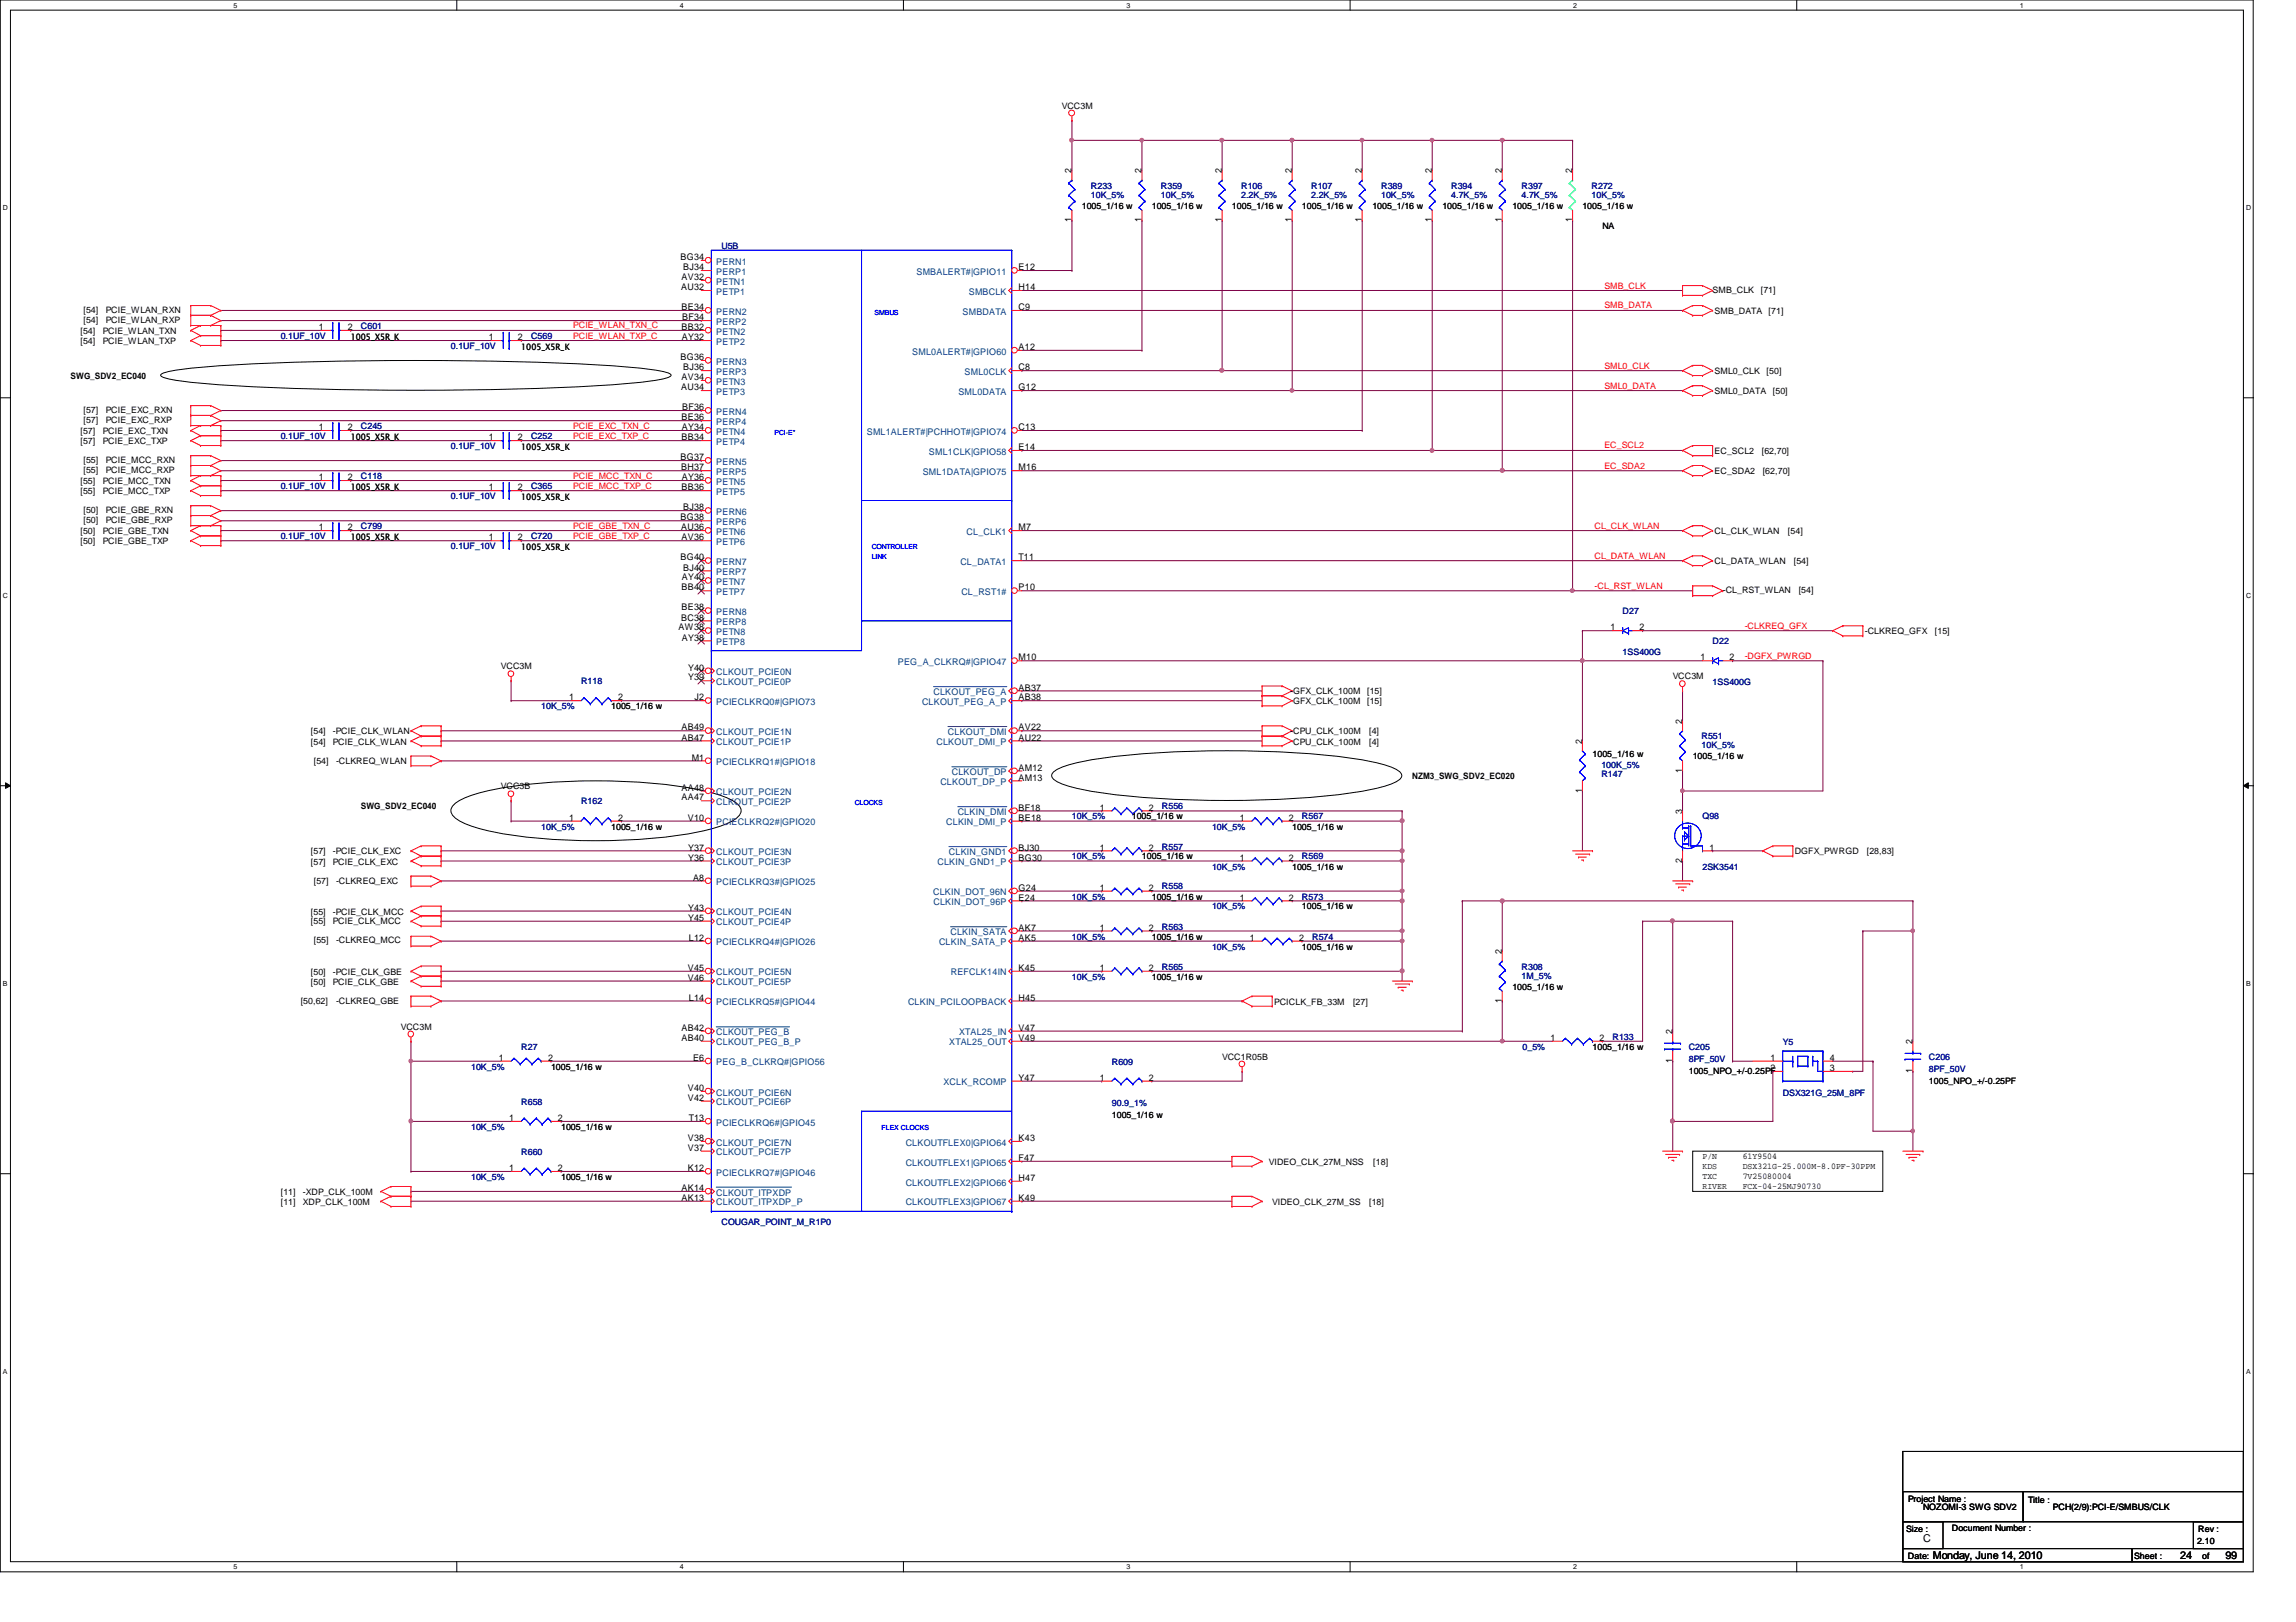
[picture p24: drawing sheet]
<svg xmlns="http://www.w3.org/2000/svg" width="297mm" height="210mm" viewBox="0 0 297 210" stroke-linecap="round" stroke-linejoin="round" font-family="sans-serif">
<defs><g id="words">
<g font-size="1.4">
<text x="248.8" y="199.5">C</text>
<text x="250.1" y="201.7">Monday, June 14, 2010</text>
<text x="282.1" y="201.7">24</text>
<text x="287.9" y="201.7">99</text>
</g>
<g font-size="1.2">
<text x="138.6" y="22.4" transform="rotate(-90 138.6 22.4)">2</text>
<text x="147.7" y="22.4" transform="rotate(-90 147.7 22.4)">2</text>
<text x="158.1" y="22.4" transform="rotate(-90 158.1 22.4)">2</text>
<text x="167.1" y="22.4" transform="rotate(-90 167.1 22.4)">2</text>
<text x="176.2" y="22.4" transform="rotate(-90 176.2 22.4)">2</text>
<text x="185.2" y="22.4" transform="rotate(-90 185.2 22.4)">2</text>
<text x="194.3" y="22.4" transform="rotate(-90 194.3 22.4)">2</text>
<text x="203.4" y="22.4" transform="rotate(-90 203.4 22.4)">2</text>
<text x="138.6" y="28.7" transform="rotate(-90 138.6 28.7)">1</text>
<text x="147.7" y="28.7" transform="rotate(-90 147.7 28.7)">1</text>
<text x="158.1" y="28.7" transform="rotate(-90 158.1 28.7)">1</text>
<text x="167.1" y="28.7" transform="rotate(-90 167.1 28.7)">1</text>
<text x="176.2" y="28.7" transform="rotate(-90 176.2 28.7)">1</text>
<text x="185.2" y="28.7" transform="rotate(-90 185.2 28.7)">1</text>
<text x="194.3" y="28.7" transform="rotate(-90 194.3 28.7)">1</text>
<text x="203.4" y="28.7" transform="rotate(-90 203.4 28.7)">1</text>
<text x="88.1" y="33.7">BG34</text>
<text x="88.4" y="35">BJ34</text>
<text x="131.8" y="35">E12</text>
<text x="88.1" y="37.5">AU32</text>
<text x="88.2" y="40.1">BE34</text>
<text x="88.2" y="36.2">AV32</text>
<text x="88.3" y="41.4">BF34</text>
<text x="131.8" y="37.5">H14</text>
<text x="131.8" y="40.1">C9</text>
<text x="41.2" y="42.7">1</text>
<text x="45" y="42.7">2</text>
<text x="63.2" y="44">1</text>
<text x="67" y="44">2</text>
<text x="88.1" y="46.6">BG36</text>
<text x="88.2" y="42.7">BB32</text>
<text x="88.2" y="44">AY32</text>
<text x="88.4" y="47.9">BJ36</text>
<text x="131.8" y="45.3">A12</text>
<text x="131.8" y="47.9">C8</text>
<text x="88.1" y="50.5">AU34</text>
<text x="88.2" y="49.2">AV34</text>
<text x="88.3" y="53.1">BF36</text>
<text x="131.8" y="50.5">G12</text>
<text x="41.2" y="55.7">1</text>
<text x="45" y="55.7">2</text>
<text x="63.2" y="57">1</text>
<text x="67" y="57">2</text>
<text x="88.1" y="59.6">BG37</text>
<text x="88.2" y="54.4">BE36</text>
<text x="88.2" y="57">BB34</text>
<text x="88.2" y="55.7">AY34</text>
<text x="131.8" y="58.3">E14</text>
<text x="131.8" y="55.7">C13</text>
<text x="41.2" y="62.1">1</text>
<text x="45" y="62.1">2</text>
<text x="63.2" y="63.5">1</text>
<text x="67" y="63.5">2</text>
<text x="88.1" y="60.9">BH37</text>
<text x="88.2" y="63.5">BB36</text>
<text x="88.2" y="62.1">AY36</text>
<text x="131.8" y="60.9">M16</text>
<text x="41.2" y="68.6">1</text>
<text x="45" y="68.6">2</text>
<text x="63.2" y="69.9">1</text>
<text x="67" y="69.9">2</text>
<text x="88.1" y="67.4">BG38</text>
<text x="88.1" y="68.6">AU36</text>
<text x="88.2" y="69.9">AV36</text>
<text x="88.4" y="66">BJ38</text>
<text x="131.8" y="68.6">M7</text>
<text x="88.1" y="72.5">BG40</text>
<text x="88.2" y="76.4">BB40</text>
<text x="88.2" y="75.1">AY40</text>
<text x="88.4" y="73.8">BJ40</text>
<text x="131.8" y="72.5">T11</text>
<text x="131.8" y="76.4">P10</text>
<text x="87.8" y="81.6">AW38</text>
<text x="88.1" y="80.3">BC38</text>
<text x="88.2" y="79">BE38</text>
<text x="88.2" y="82.9">AY38</text>
<text x="208.4" y="81.6">1</text>
<text x="212.1" y="81.6">2</text>
<text x="89" y="86.8">Y40</text>
<text x="89" y="88.1">Y39</text>
<text x="131.8" y="89.4">AB37</text>
<text x="131.8" y="85.5">M10</text>
<text x="220" y="85.5">1</text>
<text x="223.8" y="85.5">2</text>
<text x="73.6" y="90.6">1</text>
<text x="80" y="90.6">2</text>
<text x="88.2" y="94.5">AB49</text>
<text x="88.2" y="95.8">AB47</text>
<text x="89.9" y="90.6">J2</text>
<text x="131.8" y="90.6">AB38</text>
<text x="131.8" y="94.5">AV22</text>
<text x="131.8" y="95.8">AU22</text>
<text x="217.6" y="93.7" transform="rotate(-90 217.6 93.7)">2</text>
<text x="89.5" y="98.4">M1</text>
<text x="131.8" y="101">AM13</text>
<text x="131.8" y="99.7">AM12</text>
<text x="204.7" y="96.3" transform="rotate(-90 204.7 96.3)">2</text>
<text x="217.6" y="100" transform="rotate(-90 217.6 100)">1</text>
<text x="73.6" y="106.2">1</text>
<text x="80" y="106.2">2</text>
<text x="88.2" y="102.3">AA48</text>
<text x="88.2" y="103.6">AA47</text>
<text x="89" y="106.2">V10</text>
<text x="131.8" y="104.9">BF18</text>
<text x="131.8" y="106.2">BE18</text>
<text x="142.3" y="104.9">1</text>
<text x="148.6" y="104.9">2</text>
<text x="160.4" y="106.2">1</text>
<text x="166.7" y="106.2">2</text>
<text x="204.7" y="102.6" transform="rotate(-90 204.7 102.6)">1</text>
<text x="217.6" y="105.4" transform="rotate(-90 217.6 105.4)">3</text>
<text x="89" y="110.1">Y37</text>
<text x="89" y="111.4">Y36</text>
<text x="89.7" y="114">A8</text>
<text x="131.8" y="110.1">BJ30</text>
<text x="131.8" y="111.4">BG30</text>
<text x="142.3" y="110.1">1</text>
<text x="148.6" y="110.1">2</text>
<text x="160.4" y="111.4">1</text>
<text x="166.7" y="111.4">2</text>
<text x="217.6" y="111.6" transform="rotate(-90 217.6 111.6)">2</text>
<text x="221.1" y="110.1">1</text>
<text x="89" y="117.9">Y43</text>
<text x="89" y="119.2">Y45</text>
<text x="131.8" y="115.3">G24</text>
<text x="131.8" y="116.5">E24</text>
<text x="142.3" y="115.3">1</text>
<text x="148.6" y="115.3">2</text>
<text x="160.4" y="116.5">1</text>
<text x="166.7" y="116.5">2</text>
<text x="89" y="125.6">V45</text>
<text x="89.1" y="121.8">L12</text>
<text x="131.8" y="120.4">AK7</text>
<text x="131.8" y="121.8">AK5</text>
<text x="131.8" y="125.6">K45</text>
<text x="142.3" y="120.4">1</text>
<text x="142.3" y="125.6">1</text>
<text x="148.6" y="120.4">2</text>
<text x="148.6" y="125.6">2</text>
<text x="161.7" y="121.8">1</text>
<text x="168.1" y="121.8">2</text>
<text x="194.3" y="123.5" transform="rotate(-90 194.3 123.5)">2</text>
<text x="89" y="126.9">V46</text>
<text x="89.1" y="129.5">L14</text>
<text x="131.8" y="129.5">H45</text>
<text x="194.3" y="129.8" transform="rotate(-90 194.3 129.8)">1</text>
<text x="64.6" y="137.3">1</text>
<text x="70.9" y="137.3">2</text>
<text x="88.2" y="134.7">AB40</text>
<text x="88.2" y="133.4">AB42</text>
<text x="89.7" y="137.3">E6</text>
<text x="131.8" y="133.4">V47</text>
<text x="131.8" y="134.7">V49</text>
<text x="200.6" y="134.7">1</text>
<text x="206.9" y="134.7">2</text>
<text x="216.4" y="137.5" transform="rotate(-90 216.4 137.5)">1</text>
<text x="216.4" y="133.9" transform="rotate(-90 216.4 133.9)">2</text>
<text x="229.1" y="137.3">1</text>
<text x="236.7" y="137.3">4</text>
<text x="247.4" y="135.1" transform="rotate(-90 247.4 135.1)">2</text>
<text x="89" y="141.2">V40</text>
<text x="89" y="142.5">V42</text>
<text x="131.8" y="139.9">Y47</text>
<text x="142.3" y="139.9">1</text>
<text x="148.6" y="139.9">2</text>
<text x="229.1" y="138.6">2</text>
<text x="236.7" y="138.6">3</text>
<text x="247.4" y="138.9" transform="rotate(-90 247.4 138.9)">1</text>
<text x="65.9" y="145.1">1</text>
<text x="72.2" y="145.1">2</text>
<text x="89" y="147.7">V38</text>
<text x="89" y="148.9">V37</text>
<text x="89.1" y="145.1">T13</text>
<text x="131.8" y="147.7">K43</text>
<text x="65.9" y="151.6">1</text>
<text x="72.2" y="151.6">2</text>
<text x="88.2" y="154.1">AK14</text>
<text x="88.2" y="155.4">AK13</text>
<text x="89" y="151.6">K12</text>
<text x="131.8" y="150.2">F47</text>
<text x="131.8" y="152.8">H47</text>
<text x="131.8" y="155.4">K49</text>
</g>
<g font-size="1.2" fill="#004080">
<text x="92.7" y="34.2">PERN1</text>
<text x="92.7" y="35.6">PERP1</text>
<text x="118.6" y="35.6">SMBALERT#|GPIO11</text>
<text x="92.7" y="40.7">PERN2</text>
<text x="92.7" y="36.8">PETN1</text>
<text x="92.7" y="38.1">PETP1</text>
<text x="124.5" y="40.7">SMBDATA</text>
<text x="125.3" y="38.1">SMBCLK</text>
<text x="92.7" y="42">PERP2</text>
<text x="92.7" y="47.2">PERN3</text>
<text x="92.7" y="43.3">PETN2</text>
<text x="92.7" y="44.6">PETP2</text>
<text x="118" y="45.9">SML0ALERT#|GPIO60</text>
<text x="92.7" y="48.5">PERP3</text>
<text x="92.7" y="53.7">PERN4</text>
<text x="92.7" y="49.8">PETN3</text>
<text x="92.7" y="51.1">PETP3</text>
<text x="124" y="51.1">SML0DATA</text>
<text x="124.8" y="48.5">SML0CLK</text>
<text x="92.7" y="55">PERP4</text>
<text x="92.7" y="56.3">PETN4</text>
<text x="92.7" y="57.6">PETP4</text>
<text x="112.1" y="56.3">SML1ALERT#|PCHHOT#|GPIO74</text>
<text x="120.2" y="58.8">SML1CLK|GPIO58</text>
<text x="92.7" y="60.2">PERN5</text>
<text x="92.7" y="61.5">PERP5</text>
<text x="92.7" y="62.7">PETN5</text>
<text x="92.7" y="64.1">PETP5</text>
<text x="119.4" y="61.5">SML1DATA|GPIO75</text>
<text x="92.7" y="66.6">PERN6</text>
<text x="92.7" y="67.9">PERP6</text>
<text x="92.7" y="69.2">PETN6</text>
<text x="92.7" y="70.5">PETP6</text>
<text x="125" y="69.2">CL_CLK1</text>
<text x="92.7" y="73.1">PERN7</text>
<text x="92.7" y="74.4">PERP7</text>
<text x="92.7" y="75.7">PETN7</text>
<text x="92.7" y="77">PETP7</text>
<text x="124.2" y="73.1">CL_DATA1</text>
<text x="124.4" y="77">CL_RST1#</text>
<text x="92.7" y="79.6">PERN8</text>
<text x="92.7" y="80.9">PERP8</text>
<text x="92.7" y="82.2">PETN8</text>
<text x="92.7" y="83.5">PETP8</text>
<text x="92.7" y="87.4">CLKOUT_PCIE0N</text>
<text x="92.7" y="88.6">CLKOUT_PCIE0P</text>
<text x="116.2" y="86.1">PEG_A_CLKRQ#|GPIO47</text>
<text x="120.8" y="90">CLKOUT_PEG_A</text>
<text x="92.7" y="95.1">CLKOUT_PCIE1N</text>
<text x="92.7" y="91.2">PCIECLKRQ0#|GPIO73</text>
<text x="119.3" y="91.2">CLKOUT_PEG_A_P</text>
<text x="122.6" y="95.1">CLKOUT_DMI</text>
<text x="92.7" y="96.4">CLKOUT_PCIE1P</text>
<text x="92.7" y="99">PCIECLKRQ1#|GPIO18</text>
<text x="121.2" y="96.4">CLKOUT_DMI_P</text>
<text x="121.7" y="101.6">CLKOUT_DP_P</text>
<text x="123.1" y="100.3">CLKOUT_DP</text>
<text x="92.7" y="102.9">CLKOUT_PCIE2N</text>
<text x="92.7" y="104.2">CLKOUT_PCIE2P</text>
<text x="92.7" y="106.8">PCIECLKRQ2#|GPIO20</text>
<text x="122.4" y="106.8">CLKIN_DMI_P</text>
<text x="123.9" y="105.5">CLKIN_DMI</text>
<text x="92.7" y="110.7">CLKOUT_PCIE3N</text>
<text x="92.7" y="112">CLKOUT_PCIE3P</text>
<text x="121.3" y="112">CLKIN_GND1_P</text>
<text x="122.8" y="110.7">CLKIN_GND1</text>
<text x="92.7" y="118.4">CLKOUT_PCIE4N</text>
<text x="92.7" y="119.8">CLKOUT_PCIE4P</text>
<text x="92.7" y="114.6">PCIECLKRQ3#|GPIO25</text>
<text x="120.7" y="115.9">CLKIN_DOT_96N</text>
<text x="120.8" y="117.1">CLKIN_DOT_96P</text>
<text x="92.7" y="122.3">PCIECLKRQ4#|GPIO26</text>
<text x="121.5" y="122.3">CLKIN_SATA_P</text>
<text x="123" y="121">CLKIN_SATA</text>
<text x="92.7" y="126.2">CLKOUT_PCIE5N</text>
<text x="92.7" y="127.5">CLKOUT_PCIE5P</text>
<text x="92.7" y="130.1">PCIECLKRQ5#|GPIO44</text>
<text x="117.5" y="130.1">CLKIN_PCILOOPBACK</text>
<text x="123" y="126.2">REFCLK14IN</text>
<text x="92.7" y="137.9">PEG_B_CLKRQ#|GPIO56</text>
<text x="92.7" y="135.3">CLKOUT_PEG_B_P</text>
<text x="92.7" y="134">CLKOUT_PEG_B</text>
<text x="122.8" y="135.3">XTAL25_OUT</text>
<text x="124.1" y="134">XTAL25_IN</text>
<text x="92.7" y="141.8">CLKOUT_PCIE6N</text>
<text x="92.7" y="143">CLKOUT_PCIE6P</text>
<text x="122" y="140.5">XCLK_RCOMP</text>
<text x="92.7" y="148.3">CLKOUT_PCIE7N</text>
<text x="92.7" y="149.5">CLKOUT_PCIE7P</text>
<text x="92.7" y="145.7">PCIECLKRQ6#|GPIO45</text>
<text x="117.2" y="148.3">CLKOUTFLEX0|GPIO64</text>
<text x="92.7" y="152.1">PCIECLKRQ7#|GPIO46</text>
<text x="92.7" y="154.7">CLKOUT_ITPXDP</text>
<text x="92.7" y="156">CLKOUT_ITPXDP_P</text>
<text x="117.2" y="150.8">CLKOUTFLEX1|GPIO65</text>
<text x="117.2" y="153.4">CLKOUTFLEX2|GPIO66</text>
<text x="117.2" y="156">CLKOUTFLEX3|GPIO67</text>
</g>
<g font-size="1.1">
<text x="137.4" y="14.1">VCC3M</text>
<text x="140" y="27">1005_1/16 w</text>
<text x="149" y="27">1005_1/16 w</text>
<text x="159.4" y="27">1005_1/16 w</text>
<text x="168.4" y="27">1005_1/16 w</text>
<text x="177.5" y="27">1005_1/16 w</text>
<text x="186.6" y="27">1005_1/16 w</text>
<text x="195.7" y="27">1005_1/16 w</text>
<text x="204.7" y="27">1005_1/16 w</text>
<text x="207.3" y="29.6">NA</text>
<text x="10.8" y="41.8">[54]</text>
<text x="10.8" y="40.5">[54]</text>
<text x="13.7" y="41.8">PCIE_WLAN_RXP</text>
<text x="13.7" y="40.5">PCIE_WLAN_RXN</text>
<text x="221.6" y="37.9">SMB_CLK</text>
<text x="221.8" y="40.6">SMB_DATA</text>
<text x="227.8" y="37.9">[71]</text>
<text x="228.8" y="40.6">[71]</text>
<text x="10.4" y="44.5">[54]</text>
<text x="10.4" y="43.2">[54]</text>
<text x="13.3" y="44.5">PCIE_WLAN_TXP</text>
<text x="13.3" y="43.2">PCIE_WLAN_TXN</text>
<text x="45.4" y="43.9">1005_X5R_K</text>
<text x="67.4" y="45.3">1005_X5R_K</text>
<text x="9.1" y="49">SWG_SDV2_EC040</text>
<text x="10.8" y="53.5">[57]</text>
<text x="13.7" y="53.5">PCIE_EXC_RXN</text>
<text x="221.8" y="51">SML0_DATA</text>
<text x="221.8" y="48.4">SML0_CLK</text>
<text x="228.6" y="48.4">[50]</text>
<text x="229.4" y="51">[50]</text>
<text x="10.4" y="57.5">[57]</text>
<text x="10.4" y="56.2">[57]</text>
<text x="10.8" y="54.7">[57]</text>
<text x="10.8" y="59.9">[55]</text>
<text x="13.3" y="57.5">PCIE_EXC_TXP</text>
<text x="13.3" y="56.2">PCIE_EXC_TXN</text>
<text x="13.7" y="54.7">PCIE_EXC_RXP</text>
<text x="13.7" y="59.9">PCIE_MCC_RXN</text>
<text x="45.4" y="56.9">1005_X5R_K</text>
<text x="67.4" y="58.2">1005_X5R_K</text>
<text x="221.8" y="58.8">EC_SCL2</text>
<text x="227.9" y="58.8">[62,70]</text>
<text x="10.4" y="64">[55]</text>
<text x="10.4" y="62.7">[55]</text>
<text x="10.8" y="61.2">[55]</text>
<text x="13.3" y="64">PCIE_MCC_TXP</text>
<text x="13.3" y="62.7">PCIE_MCC_TXN</text>
<text x="13.7" y="61.2">PCIE_MCC_RXP</text>
<text x="45.4" y="63.4">1005_X5R_K</text>
<text x="67.4" y="64.7">1005_X5R_K</text>
<text x="221.8" y="61.3">EC_SDA2</text>
<text x="228" y="61.3">[62,70]</text>
<text x="10.4" y="70.4">[50]</text>
<text x="10.4" y="69.1">[50]</text>
<text x="10.8" y="67.7">[50]</text>
<text x="10.8" y="66.4">[50]</text>
<text x="13.3" y="70.4">PCIE_GBE_TXP</text>
<text x="13.3" y="69.1">PCIE_GBE_TXN</text>
<text x="13.7" y="67.7">PCIE_GBE_RXP</text>
<text x="13.7" y="66.4">PCIE_GBE_RXN</text>
<text x="45.4" y="69.8">1005_X5R_K</text>
<text x="67.4" y="71.2">1005_X5R_K</text>
<text x="221.8" y="69.1">CL_CLK_WLAN</text>
<text x="231.3" y="69.1">[54]</text>
<text x="221.8" y="73">CL_DATA_WLAN</text>
<text x="222.9" y="76.8">-CL_RST_WLAN</text>
<text x="232.1" y="73">[54]</text>
<text x="232.7" y="76.8">[54]</text>
<text x="241.3" y="82.1">-CLKREQ_GFX</text>
<text x="250.3" y="82.1">[15]</text>
<text x="64.8" y="86.6">VCC3M</text>
<text x="166.9" y="89.9">-GFX_CLK_100M</text>
<text x="176.9" y="89.9">[15]</text>
<text x="216.4" y="87.9">VCC3M</text>
<text x="40.2" y="95">[54]</text>
<text x="43" y="95">-PCIE_CLK_WLAN</text>
<text x="79.1" y="91.8">1005_1/16 w</text>
<text x="166.9" y="95">-CPU_CLK_100M</text>
<text x="167.3" y="91.1">GFX_CLK_100M</text>
<text x="176.9" y="91.1">[15]</text>
<text x="177.1" y="95">[4]</text>
<text x="40.2" y="96.4">[54]</text>
<text x="40.6" y="98.8">[54]</text>
<text x="43" y="96.4">PCIE_CLK_WLAN</text>
<text x="43.5" y="98.8">-CLKREQ_WLAN</text>
<text x="167.3" y="96.4">CPU_CLK_100M</text>
<text x="177.1" y="96.4">[4]</text>
<text x="182.7" y="100.8">NZM3_SWG_SDV2_EC020</text>
<text x="206" y="98">1005_1/16 w</text>
<text x="219" y="98.3">1005_1/16 w</text>
<text x="46.7" y="104.7">SWG_SDV2_EC040</text>
<text x="64.8" y="102.2">VCC3B</text>
<text x="79.1" y="107.4">1005_1/16 w</text>
<text x="146.4" y="106">1005_1/16 w</text>
<text x="167.2" y="107.4">1005_1/16 w</text>
<text x="40.2" y="110.6">[57]</text>
<text x="40.2" y="111.9">[57]</text>
<text x="43" y="110.6">-PCIE_CLK_EXC</text>
<text x="43" y="111.9">PCIE_CLK_EXC</text>
<text x="147.7" y="111.2">1005_1/16 w</text>
<text x="167.2" y="112.5">1005_1/16 w</text>
<text x="232.2" y="110.6">DGFX_PWRGD</text>
<text x="241.5" y="110.6">[28,83]</text>
<text x="40.2" y="118.4">[55]</text>
<text x="40.2" y="119.6">[55]</text>
<text x="40.6" y="114.3">[57]</text>
<text x="43" y="118.4">-PCIE_CLK_MCC</text>
<text x="43" y="119.6">PCIE_CLK_MCC</text>
<text x="43.5" y="114.3">-CLKREQ_EXC</text>
<text x="149" y="116.4">1005_1/16 w</text>
<text x="168.4" y="117.7">1005_1/16 w</text>
<text x="40.6" y="122.1">[55]</text>
<text x="43.5" y="122.1">-CLKREQ_MCC</text>
<text x="149" y="121.6">1005_1/16 w</text>
<text x="168.4" y="122.9">1005_1/16 w</text>
<text x="38.9" y="129.9">[50,62]</text>
<text x="40.2" y="126.1">[50]</text>
<text x="40.2" y="127.4">[50]</text>
<text x="43" y="126.1">-PCIE_CLK_GBE</text>
<text x="43" y="127.4">PCIE_CLK_GBE</text>
<text x="43.5" y="129.9">-CLKREQ_GBE</text>
<text x="149" y="126.8">1005_1/16 w</text>
<text x="164.8" y="130">PCICLK_FB_33M</text>
<text x="175" y="130">[27]</text>
<text x="195.7" y="128.1">1005_1/16 w</text>
<text x="51.9" y="133.3">VCC3M</text>
<text x="158.1" y="137.1">VCC1R05B</text>
<text x="206" y="135.8">1005_1/16 w</text>
<text x="71.3" y="138.4">1005_1/16 w</text>
<text x="218.5" y="138.9">1005_NPO_+/-0.25PF</text>
<text x="249.6" y="140.3">1005_NPO_+/-0.25PF</text>
<text x="72.6" y="146.2">1005_1/16 w</text>
<text x="143.8" y="144.7">1005_1/16 w</text>
<text x="220.3" y="149.9">P/N</text>
<text x="225.5" y="149.9">61Y9504</text>
<text x="36.3" y="154.6">[11]</text>
<text x="36.3" y="155.9">[11]</text>
<text x="39.2" y="154.6">-XDP_CLK_100M</text>
<text x="39.2" y="155.9">XDP_CLK_100M</text>
<text x="72.6" y="152.7">1005_1/16 w</text>
<text x="164.2" y="150.7">VIDEO_CLK_27M_NSS</text>
<text x="164.6" y="155.9">VIDEO_CLK_27M_SS</text>
<text x="177.1" y="155.9">[18]</text>
<text x="177.7" y="150.7">[18]</text>
<text x="220.3" y="151.3">KDS</text>
<text x="220.3" y="152.6">TXC</text>
<text x="220.3" y="153.8">RIVER</text>
<text x="225.5" y="151.3">DSX321G-25.000M-8.0PF-30PPM</text>
<text x="225.5" y="152.6">7V25080004</text>
<text x="225.5" y="153.8">FCX-04-25MJ90730</text>
<text x="246.8" y="194.4">Project Name :</text>
<text x="248.8" y="195.4">NOZOMI-3 SWG SDV2</text>
<text x="262.4" y="194.5">Title :</text>
<text x="265.6" y="195.4">PCH(2/9):PCI-E/SMBUS/CLK</text>
<text x="246.6" y="198.3">Size :</text>
<text x="246.8" y="201.8">Date:</text>
<text x="252.5" y="198.2">Document Number :</text>
<text x="276.1" y="201.8">Sheet :</text>
<text x="284.3" y="199.8">2.10</text>
<text x="284.4" y="198.3">Rev :</text>
<text x="284.9" y="201.8">of</text>
</g>
<g font-size="1.1" fill="#000080">
<text x="141.1" y="24.4">R233</text>
<text x="141.1" y="25.6">10K_5%</text>
<text x="150.2" y="24.4">R359</text>
<text x="150.2" y="25.6">10K_5%</text>
<text x="160.6" y="24.4">R106</text>
<text x="160.6" y="25.6">2.2K_5%</text>
<text x="169.6" y="24.4">R107</text>
<text x="169.6" y="25.6">2.2K_5%</text>
<text x="178.7" y="24.4">R389</text>
<text x="178.7" y="25.6">10K_5%</text>
<text x="187.7" y="24.4">R394</text>
<text x="187.7" y="25.6">4.7K_5%</text>
<text x="196.8" y="24.4">R397</text>
<text x="196.8" y="25.6">4.7K_5%</text>
<text x="205.9" y="24.4">R272</text>
<text x="205.9" y="25.6">10K_5%</text>
<text x="93.3" y="32.2">U5B</text>
<text x="36.3" y="43.9">0.1UF_10V</text>
<text x="46.7" y="42.6">C601</text>
<text x="58.3" y="45.2">0.1UF_10V</text>
<text x="68.7" y="43.9">C569</text>
<text x="36.3" y="56.8">0.1UF_10V</text>
<text x="46.7" y="55.5">C245</text>
<text x="58.3" y="58.1">0.1UF_10V</text>
<text x="68.7" y="56.8">C252</text>
<text x="36.3" y="63.3">0.1UF_10V</text>
<text x="46.7" y="62">C118</text>
<text x="58.3" y="64.6">0.1UF_10V</text>
<text x="68.7" y="63.3">C365</text>
<text x="36.3" y="69.8">0.1UF_10V</text>
<text x="46.7" y="68.5">C799</text>
<text x="58.3" y="71.1">0.1UF_10V</text>
<text x="68.7" y="69.8">C720</text>
<text x="209.9" y="79.5">D27</text>
<text x="221.6" y="83.4">D22</text>
<text x="75.2" y="88.6">R118</text>
<text x="209.9" y="84.8">1SS400G</text>
<text x="221.6" y="88.7">1SS400G</text>
<text x="70" y="91.8">10K_5%</text>
<text x="220.1" y="95.7">R551</text>
<text x="207.2" y="100.6">R147</text>
<text x="207.2" y="99.4">100K_5%</text>
<text x="220.1" y="96.9">10K_5%</text>
<text x="70" y="107.4">10K_5%</text>
<text x="75.2" y="104.1">R162</text>
<text x="138.7" y="106">10K_5%</text>
<text x="150.3" y="104.7">R556</text>
<text x="156.8" y="107.4">10K_5%</text>
<text x="168.4" y="106">R567</text>
<text x="220.3" y="106">Q98</text>
<text x="138.7" y="111.2">10K_5%</text>
<text x="150.3" y="109.9">R557</text>
<text x="156.8" y="112.5">10K_5%</text>
<text x="168.4" y="111.2">R569</text>
<text x="220.3" y="112.5">2SK3541</text>
<text x="138.7" y="116.4">10K_5%</text>
<text x="150.3" y="115.1">R558</text>
<text x="156.8" y="117.7">10K_5%</text>
<text x="168.4" y="116.4">R573</text>
<text x="138.7" y="121.6">10K_5%</text>
<text x="150.3" y="120.3">R563</text>
<text x="150.3" y="125.5">R565</text>
<text x="156.8" y="122.9">10K_5%</text>
<text x="169.8" y="121.6">R574</text>
<text x="196.8" y="125.5">R308</text>
<text x="138.7" y="126.8">10K_5%</text>
<text x="196.8" y="126.7">1M_5%</text>
<text x="67.4" y="135.8">R27</text>
<text x="143.8" y="137.8">R609</text>
<text x="197" y="135.8">0_5%</text>
<text x="208.6" y="134.5">R133</text>
<text x="218.5" y="135.8">C205</text>
<text x="218.5" y="137.4">8PF_50V</text>
<text x="230.6" y="135.2">Y5</text>
<text x="249.6" y="137.1">C206</text>
<text x="61" y="138.4">10K_5%</text>
<text x="67.4" y="143">R658</text>
<text x="143.8" y="143.1">90.9_1%</text>
<text x="230.6" y="141.8">DSX321G_25M_8PF</text>
<text x="249.6" y="138.7">8PF_50V</text>
<text x="61" y="146.2">10K_5%</text>
<text x="67.4" y="149.4">R660</text>
<text x="61" y="152.7">10K_5%</text>
<text x="93.3" y="158.5">COUGAR_POINT_M_R1P0</text>
</g>
<g font-size="1.1" fill="#f00">
<text x="207.6" y="37.3">SMB_CLK</text>
<text x="207.6" y="39.9">SMB_DATA</text>
<text x="74.2" y="42.5">PCIE_WLAN_TXN_C</text>
<text x="74.2" y="43.8">PCIE_WLAN_TXP_C</text>
<text x="207.6" y="47.7">SML0_CLK</text>
<text x="207.6" y="50.3">SML0_DATA</text>
<text x="74.2" y="55.5">PCIE_EXC_TXN_C</text>
<text x="74.2" y="56.8">PCIE_EXC_TXP_C</text>
<text x="207.6" y="58">EC_SCL2</text>
<text x="74.2" y="61.9">PCIE_MCC_TXN_C</text>
<text x="74.2" y="63.2">PCIE_MCC_TXP_C</text>
<text x="207.6" y="60.7">EC_SDA2</text>
<text x="74.2" y="68.4">PCIE_GBE_TXN_C</text>
<text x="74.2" y="69.7">PCIE_GBE_TXP_C</text>
<text x="206.3" y="68.4">CL_CLK_WLAN</text>
<text x="206.3" y="72.3">CL_DATA_WLAN</text>
<text x="206.3" y="76.2">-CL_RST_WLAN</text>
<text x="225.7" y="81.4">-CLKREQ_GFX</text>
<text x="225.7" y="85.3">-DGFX_PWRGD</text>
</g>
<g font-size=".9">
<text x="30.2" y="1">5</text>
<text x="88" y="1">4</text>
<text x="145.8" y="1">3</text>
<text x="203.5" y="1">2</text>
<text x="261.3" y="1">1</text>
<text x=".4" y="27.2">D</text>
<text x="290.6" y="27.2">D</text>
<text x=".4" y="77.3">C</text>
<text x="290.6" y="77.3">C</text>
<text x=".4" y="127.6">B</text>
<text x="290.6" y="127.6">B</text>
<text x=".4" y="177.8">A</text>
<text x="290.6" y="177.8">A</text>
<text x="30.2" y="203.1">5</text>
<text x="88" y="203.1">4</text>
<text x="145.8" y="203.1">3</text>
<text x="203.5" y="203.1">2</text>
<text x="261.3" y="203.1">1</text>
</g>
<g font-size=".9" fill="#00f">
<text x="113.2" y="40.7">SMBUS</text>
<text x="100.2" y="56.3">PCI-E*</text>
<text x="112.8" y="71">CONTROLLER</text>
<text x="112.8" y="72.3">LINK</text>
<text x="110.6" y="104.2">CLOCKS</text>
<text x="114" y="146.2">FLEX CLOCKS</text>
</g>
</g></defs>
<path d="M0 0h291.5v203.4h-291.5zM1.4 1.3h288.8v200.8h-288.8z" fill="none" stroke="#000" stroke-width=".13"/>
<g fill="#fff">
<path d="M30.2 .2h.5v1h-.5z"/>
<path d="M30.2 202.3h.5v1h-.5z"/>
</g>
<path d="M59.1 0v1.3M59.1 202.1v1.3" fill="none" stroke="#000" stroke-width=".13"/>
<g fill="#fff">
<path d="M88 .2h.5v1h-.5z"/>
<path d="M88 202.3h.5v1h-.5z"/>
</g>
<path d="M116.9 0v1.3M116.9 202.1v1.3" fill="none" stroke="#000" stroke-width=".13"/>
<g fill="#fff">
<path d="M145.8 .2h.5v1h-.5z"/>
<path d="M145.8 202.3h.5v1h-.5z"/>
</g>
<path d="M174.7 0v1.3M174.7 202.1v1.3" fill="none" stroke="#000" stroke-width=".13"/>
<g fill="#fff">
<path d="M203.5 .2h.5v1h-.5z"/>
<path d="M203.5 202.3h.5v1h-.5z"/>
</g>
<path d="M232.4 0v1.3M232.4 202.1v1.3" fill="none" stroke="#000" stroke-width=".13"/>
<g fill="#fff">
<path d="M261.3 .2h.5v1h-.5z"/>
<path d="M261.3 202.3h.5v1h-.5z"/>
<path d="M.4 26.4h.6v1h-.6z"/>
<path d="M290.6 26.4h.6v1h-.6z"/>
<path d="M.4 76.5h.6v1.1h-.6z"/>
<path d="M290.6 76.5h.6v1.1h-.6z"/>
</g>
<path d="M0 51.5h1.4M290.2 51.5h1.3" fill="none" stroke="#000" stroke-width=".13"/>
<g fill="#fff">
<path d="M.4 126.7h.6v1.1h-.6z"/>
<path d="M290.6 126.7h.6v1.1h-.6z"/>
</g>
<path d="M0 101.7h1.4M.7 101.3l.7 .4-.7 .3zM290.2 101.7l.7-.4v.7zM290.2 101.7h1.3" fill="none" stroke="#000" stroke-width=".13"/>
<path d="M.7 101.3l.7 .4-.7 .3zM290.2 101.7l.7-.4v.7z" fill="#000"/>
<g fill="#fff">
<path d="M.4 177h.5v1h-.5z"/>
<path d="M290.6 177h.5v1h-.5z"/>
</g>
<path d="M0 151.9h1.4M290.2 151.9h1.3" fill="none" stroke="#000" stroke-width=".13"/>
<path d="M57.1 94.6h.1M57.1 95.9h.1M57.1 94.6h33.6M57.1 95.9h33.6M216.4 145.1h.1M216.4 145.1v3.9" fill="none" stroke="#800040" stroke-width=".13"/>
<circle cx="216.4" cy="145.1" r=".26" fill="#f0f"/>
<circle cx="216.4" cy="145.1" r=".26" fill="none" stroke="#f0f" stroke-width=".13"/>
<path d="M57.1 98.5h.1M57.1 98.5h33.6M247.5 116.6h.1M247.5 116.6v3.9M132.2 134.7h62.1M194.3 134.7h.1" fill="none" stroke="#800040" stroke-width=".13"/>
<circle cx="194.4" cy="134.7" r=".25" fill="#f0f"/>
<circle cx="194.4" cy="134.7" r=".25" fill="none" stroke="#f0f" stroke-width=".13"/>
<g fill="none" stroke="#800040" stroke-width=".13">
<path d="M57.1 110.1h.1M57.1 111.4h.1M57.1 114h.1M57.1 117.9h.1M57.1 119.2h.1M57.1 110.1h33.6M57.1 111.4h33.6M57.1 114h33.6M57.1 117.9h33.6M57.1 119.2h33.6M132.2 106.3h.1M132.2 104.9h10.3"/>
<path d="M132.2 106.3h28.5M142.5 104.9h.1M189.2 116.6h.1M189.2 116.6v16.8M189.2 116.6h5.1M224.2 119.2h.1M224.2 119.2v18.1M57.1 121.8h.1M57.1 125.7h.1M57.1 127h.1M57.1 129.5h.1M57.1 121.8h33.6"/>
<path d="M57.1 125.7h33.6M57.1 127h33.6M57.1 129.5h33.6M132.2 133.4h57M132.2 129.5h28.5M160.7 129.5h.1M189.2 133.4h.1M194.3 134.7h.1M194.3 134.7h6.5M247.5 120.5h.1M247.5 120.5v14.2M216.4 145.1h.1"/>
<path d="M216.4 145.1h13"/>
</g>
<path d="M247.3 120.3h.3l.1 .1-.1 .2-.2 .1-.1-.1z" fill-rule="evenodd" fill="#f0f"/>
<path d="M247.3 120.3h.3l.1 .1-.1 .2-.2 .1-.1-.1z" fill="none" stroke="#f0f" stroke-width=".13"/>
<path d="M247.5 146.4h.1M247.5 146.4v2.6" fill="none" stroke="#800040" stroke-width=".13"/>
<path d="M247.3 146.2h.3l.1 .1-.1 .2-.2 .1-.1-.1z" fill-rule="evenodd" fill="#f0f"/>
<path d="M247.3 146.2h.3l.1 .1-.1 .2-.2 .1-.1-.1z" fill="none" stroke="#f0f" stroke-width=".13"/>
<g fill="none" stroke="#800040" stroke-width=".13">
<path d="M149 104.9h.1M149 104.9h32.4M167.2 106.3h.1M167.2 106.3h14.2M53.2 137.3h.1M53.2 134.7h.1M53.2 137.3h11.6M53.2 134.7v2.6M71.3 137.3h.1M71.3 137.3h19.4M237.1 137.3h5.2M239.7 138.6h.1"/>
<path d="M241 120.5h.1M241 120.5v18.1h-1.3M241 120.5h6.5M242.3 137.3h.1M53.2 145.1h.1M53.2 151.6h.1M53.2 145.1v6.5M53.2 145.1h12.9M53.2 151.6h12.9M72.6 145.1h.1M72.6 151.6h.1M72.6 145.1h18.1"/>
<path d="M72.6 151.6h18.1"/>
</g>
<path d="M53 144.9l.1-.1 .2 .1v.4h-.2h-.1z" fill-rule="evenodd" fill="#f0f"/>
<path d="M53 144.9l.1-.1 .2 .1v.4h-.2h-.1z" fill="none" stroke="#f0f" stroke-width=".13"/>
<path d="M53.2 137.3h.1M53.2 137.3v7.8" fill="none" stroke="#800040" stroke-width=".13"/>
<path d="M53 137.1h.3l.1 .2-.1 .2h-.2h-.1z" fill-rule="evenodd" fill="#f0f"/>
<path d="M53 137.1h.3l.1 .2-.1 .2h-.2h-.1z" fill="none" stroke="#f0f" stroke-width=".13"/>
<path d="M194.3 116.6h.1M194.3 116.6h53.2M242.3 137.3h.1M242.3 137.3v9.1h5.2M247.5 138.6h.1M247.5 138.6v7.8M53.2 154.2h.1M53.2 155.4h.1M53.2 154.2h37.5M53.2 155.4h37.5M247.5 146.4h.1" fill="none" stroke="#800040" stroke-width=".13"/>
<circle cx="194.3" cy="116.6" r=".26" fill="#f0f"/>
<circle cx="194.3" cy="116.6" r=".26" fill="none" stroke="#f0f" stroke-width=".13"/>
<path d="M176.2 18.2h.1M176.2 18.2v3.9M176.2 28.5h.1M176.2 28.5v27.2" fill="none" stroke="#800040" stroke-width=".13"/>
<path d="M176 18h.4v.1v.2l-.2 .1-.2-.1z" fill-rule="evenodd" fill="#f0f"/>
<path d="M176 18h.4v.1v.2l-.2 .1-.2-.1z" fill="none" stroke="#f0f" stroke-width=".13"/>
<path d="M185.3 28.5h.1M185.3 28.5v29.8M132.2 55.7h44M176.2 55.7h.1M185.3 58.3h.1M185.3 58.3h32.4" fill="none" stroke="#800040" stroke-width=".13"/>
<path d="M185.1 58.1l.1-.1 .3 .2-.1 .3h-.2h-.1z" fill-rule="evenodd" fill="#f0f"/>
<path d="M185.1 58.1l.1-.1 .3 .2-.1 .3h-.2h-.1z" fill="none" stroke="#f0f" stroke-width=".13"/>
<path d="M176.2 18.2h.1M176.2 18.2h9.1" fill="none" stroke="#800040" stroke-width=".13"/>
<path d="M185.1 18h.3l.1 .1-.1 .2-.2 .1-.1-.1z" fill-rule="evenodd" fill="#f0f"/>
<path d="M185.1 18h.3l.1 .1-.1 .2-.2 .1-.1-.1z" fill="none" stroke="#f0f" stroke-width=".13"/>
<path d="M185.3 18.2h.1M185.3 18.2v3.9M194.3 28.5h.1M194.3 28.5v32.4" fill="none" stroke="#800040" stroke-width=".13"/>
<circle cx="194.3" cy="60.9" r=".26" fill="#f0f"/>
<circle cx="194.3" cy="60.9" r=".26" fill="none" stroke="#f0f" stroke-width=".13"/>
<path d="M185.3 18.2h.1M185.3 18.2h9M132.2 150.3h.1M132.2 150.3h27.2" fill="none" stroke="#800040" stroke-width=".13"/>
<circle cx="194.4" cy="18.1" r=".25" fill="#f0f"/>
<circle cx="194.4" cy="18.1" r=".25" fill="none" stroke="#f0f" stroke-width=".13"/>
<g fill="none" stroke="#800040" stroke-width=".13">
<path d="M194.3 18.2h.1M194.3 18.2v3.9M194.3 18.2h9.2M203.5 18.2h.1M203.5 18.2v3.9M203.5 28.5h.1M203.5 28.5v48M132.2 60.9h85.5M132.2 68.7h85.5M132.2 72.6h85.5M132.2 76.5h71.3M194.3 60.9h.1"/>
<path d="M203.5 76.5h.1M217.7 68.7h.1M217.7 72.6h.1M132.2 155.4h.1M132.2 155.4h27.2"/>
</g>
<circle cx="203.4" cy="76.4" r=".25" fill="#f0f"/>
<circle cx="203.4" cy="76.4" r=".25" fill="none" stroke="#f0f" stroke-width=".13"/>
<g fill="none" stroke="#800040" stroke-width=".13">
<path d="M138.7 18.2h.1M138.7 18.2v3.9M132.2 35h6.5M138.7 35h.1M138.7 28.5h.1M138.7 28.5v6.5M28.6 42.8h.1M28.6 44.1h.1M28.6 55.7h.1M28.6 57h.1M28.6 42.8h12.9M28.6 44.1h34.9"/>
<path d="M28.6 40.2h62.1M28.6 41.5h62.1M28.6 55.7h12.9M28.6 57h34.9M28.6 53.1h62.1M28.6 54.4h62.1M28.6 59.6h62.1M45.4 42.8h.1M45.4 55.7h.1M45.4 42.8h45.3M45.4 55.7h45.3M67.4 44.1h.1"/>
<path d="M67.4 57h.1M67.4 44.1h23.3M67.4 57h23.3M90.7 40.2h.1M90.7 41.5h.1M90.7 53.1h.1M90.7 54.4h.1M90.7 59.6h.1M28.6 62.2h.1M28.6 63.5h.1M28.6 68.7h.1M28.6 70h.1"/>
<path d="M28.6 62.2h12.9M28.6 63.5h34.9M28.6 60.9h62.1M28.6 68.7h12.9M28.6 70h34.9M28.6 66.1h62.1M28.6 67.4h62.1M45.4 62.2h.1M45.4 68.7h.1M45.4 62.2h45.3M45.4 68.7h45.3M67.4 63.5h.1"/>
<path d="M67.4 70h.1M67.4 63.5h23.3M67.4 70h23.3M90.7 60.9h.1M90.7 66.1h.1M90.7 67.4h.1M203.5 76.5h.1M203.5 76.5h15.5M212.5 119.2h.1M212.5 119.2v15.5h-5.2M216.4 119.2h.1M216.4 119.2h7.8"/>
<path d="M207.3 134.7h.1"/>
</g>
<circle cx="138.6" cy="18.1" r=".25" fill="#f0f"/>
<circle cx="138.6" cy="18.1" r=".25" fill="none" stroke="#f0f" stroke-width=".13"/>
<path d="M138.7 18.2h.1M138.7 18.2h9M147.7 28.5h.1M147.7 28.5v16.8M132.2 45.3h15.5M147.7 45.3h.1" fill="none" stroke="#800040" stroke-width=".13"/>
<path d="M147.5 18h.4l.1 .1-.1 .2-.2 .1-.2-.1z" fill-rule="evenodd" fill="#f0f"/>
<path d="M147.5 18h.4l.1 .1-.1 .2-.2 .1-.2-.1z" fill="none" stroke="#f0f" stroke-width=".13"/>
<path d="M147.7 18.2h.1M147.7 18.2v3.9M158.1 28.5h.1M158.1 28.5v19.5M158.1 48h.1M158.1 48h59.6" fill="none" stroke="#800040" stroke-width=".13"/>
<circle cx="158.1" cy="47.9" r=".26" fill="#f0f"/>
<circle cx="158.1" cy="47.9" r=".26" fill="none" stroke="#f0f" stroke-width=".13"/>
<path d="M167.2 28.5h.1M167.2 28.5v22" fill="none" stroke="#800040" stroke-width=".13"/>
<path d="M167 50.4h.3l.1 .1-.1 .2-.2 .1-.1-.1z" fill-rule="evenodd" fill="#f0f"/>
<path d="M167 50.4h.3l.1 .1-.1 .2-.2 .1-.1-.1z" fill="none" stroke="#f0f" stroke-width=".13"/>
<path d="M147.7 18.2h.1M147.7 18.2h10.4M167.2 50.5h.1M167.2 50.5h50.5" fill="none" stroke="#800040" stroke-width=".13"/>
<circle cx="158.1" cy="18.1" r=".25" fill="#f0f"/>
<circle cx="158.1" cy="18.1" r=".25" fill="none" stroke="#f0f" stroke-width=".13"/>
<path d="M158.1 18.2h.1M158.1 18.2v3.9M158.1 18.2h9.1" fill="none" stroke="#800040" stroke-width=".13"/>
<path d="M167 18h.3l.1 .1-.1 .2-.2 .1-.1-.1z" fill-rule="evenodd" fill="#f0f"/>
<path d="M167 18h.3l.1 .1-.1 .2-.2 .1-.1-.1z" fill="none" stroke="#f0f" stroke-width=".13"/>
<path d="M167.2 18.2h.1M167.2 18.2v3.9" fill="none" stroke="#800040" stroke-width=".13"/>
<path d="M167 18h.3l.1 .1-.1 .2-.2 .1-.1-.1z" fill-rule="evenodd" fill="#f0f"/>
<path d="M167 18h.3l.1 .1-.1 .2-.2 .1-.1-.1z" fill="none" stroke="#f0f" stroke-width=".13"/>
<g fill="none" stroke="#800040" stroke-width=".13">
<path d="M132.2 37.6h85.5M217.7 37.6h.1M132.2 40.2h85.5M217.7 40.2h.1M66.1 90.7h.1M66.1 88.1h.1M66.1 90.7h7.8M66.1 88.1v2.6M80.4 90.7h.1M80.4 90.7h10.3M132.2 89.4h.1M132.2 90.7h.1"/>
<path d="M132.2 94.6h.1M132.2 95.9h.1M132.2 90.7h31.1M132.2 89.4h31.1M132.2 94.6h31.1M132.2 95.9h31.1M217.7 89.4h.1M217.7 89.4v3.9M194.3 116.6h.1M194.3 116.6v6.5M217.7 111.4h.1M217.7 102.4h.1"/>
<path d="M217.7 102.4v2.5M217.7 111.4v2.6M221.6 110.1h.1M221.6 110.1h6.4M132.2 139.9h10.3M142.5 139.9h.1M149 139.9h.1M160.7 138.6h.1M160.7 138.6v1.3h-11.7M194.3 129.5h.1M194.3 129.5v5.2"/>
</g>
<path d="M217.5 102.2h.3l.1 .1-.1 .2-.2 .1-.1-.1z" fill-rule="evenodd" fill="#f0f"/>
<path d="M217.5 102.2h.3l.1 .1-.1 .2-.2 .1-.1-.1z" fill="none" stroke="#f0f" stroke-width=".13"/>
<g fill="none" stroke="#800040" stroke-width=".13">
<path d="M132.2 85.5h72.5M204.7 81.6h.1M204.7 85.5h.1M204.7 81.6h3.9M212.5 81.6h.1M212.5 81.6h24.6M217.7 99.8h.1M217.7 99.8v2.6M224.2 85.5h.1M224.2 85.5h11.6M235.8 85.5h.1M235.8 85.5v16.9h-18.1"/>
<path d="M217.7 102.4h.1"/>
</g>
<path d="M204.5 85.3h.4v.2v.1l-.2 .1-.2-.1z" fill-rule="evenodd" fill="#f0f"/>
<path d="M204.5 85.3h.4v.2v.1l-.2 .1-.2-.1z" fill="none" stroke="#f0f" stroke-width=".13"/>
<path d="M204.7 81.6h.1M204.7 85.5h.1M204.7 81.6v3.9M204.7 85.5h15.6" fill="none" stroke="#800040" stroke-width=".13"/>
<path d="M204.5 85.3h.4v.2v.1l-.2 .1-.2-.1z" fill-rule="evenodd" fill="#f0f"/>
<path d="M204.5 85.3h.4v.2v.1l-.2 .1-.2-.1z" fill="none" stroke="#f0f" stroke-width=".13"/>
<g fill="none" stroke="#800040" stroke-width=".13">
<path d="M138.7 15.6h.1M138.7 15.6v2.6M167.2 18.2h.1M167.2 18.2h9M132.2 48h.1M132.2 50.5h.1M132.2 58.3h.1M132.2 48h25.9M132.2 50.5h35M132.2 58.3h53.1M204.7 85.5h.1M204.7 85.5v10.4"/>
<path d="M132.2 111.4h.1M132.2 110.1h10.3M132.2 111.4h28.5M142.5 110.1h.1M149 110.1h.1M149 110.1h32.4M181.4 104.9h.1M181.4 104.9v1.4M204.7 102.4h.1M204.7 102.4v7.7M181.4 125.7h.1M181.4 125.7v1.3"/>
</g>
<circle cx="181.4" cy="110.1" r=".26" fill="#f0f"/>
<circle cx="181.4" cy="110.1" r=".26" fill="none" stroke="#f0f" stroke-width=".13"/>
<path d="M167.2 111.4h.1M181.4 110.1h.1M181.4 106.3h.1M181.4 106.3v5.1h-14.2" fill="none" stroke="#800040" stroke-width=".13"/>
<circle cx="181.4" cy="106.2" r=".26" fill="#f0f"/>
<circle cx="181.4" cy="106.2" r=".26" fill="none" stroke="#f0f" stroke-width=".13"/>
<path d="M132.2 116.6h.1M132.2 115.3h10.3M132.2 116.6h28.5M142.5 115.3h.1M149 115.3h.1M149 115.3h32.4" fill="none" stroke="#800040" stroke-width=".13"/>
<circle cx="181.4" cy="115.3" r=".25" fill="#f0f"/>
<circle cx="181.4" cy="115.3" r=".25" fill="none" stroke="#f0f" stroke-width=".13"/>
<path d="M167.2 116.6h.1M181.4 115.3h.1M181.4 111.4h.1M181.4 111.4v5.2h-14.2" fill="none" stroke="#800040" stroke-width=".13"/>
<circle cx="181.4" cy="111.4" r=".25" fill="#f0f"/>
<circle cx="181.4" cy="111.4" r=".25" fill="none" stroke="#f0f" stroke-width=".13"/>
<path d="M132.2 121.8h.1M132.2 120.5h10.3M132.2 121.8h29.8M142.5 120.5h.1M149 120.5h.1M149 120.5h32.4" fill="none" stroke="#800040" stroke-width=".13"/>
<circle cx="181.4" cy="120.4" r=".25" fill="#f0f"/>
<circle cx="181.4" cy="120.4" r=".25" fill="none" stroke="#f0f" stroke-width=".13"/>
<path d="M181.4 116.6h.1M181.4 116.6v5.2h-13M168.4 121.8h.1M181.4 120.5h.1" fill="none" stroke="#800040" stroke-width=".13"/>
<circle cx="181.4" cy="116.6" r=".26" fill="#f0f"/>
<circle cx="181.4" cy="116.6" r=".26" fill="none" stroke="#f0f" stroke-width=".13"/>
<path d="M132.2 125.7h10.3M142.5 125.7h.1M149 125.7h.1M149 125.7h32.4" fill="none" stroke="#800040" stroke-width=".13"/>
<circle cx="181.4" cy="125.6" r=".26" fill="#f0f"/>
<circle cx="181.4" cy="125.6" r=".26" fill="none" stroke="#f0f" stroke-width=".13"/>
<path d="M181.4 121.8h.1M181.4 121.8v3.9" fill="none" stroke="#800040" stroke-width=".13"/>
<circle cx="181.4" cy="121.8" r=".25" fill="#f0f"/>
<circle cx="181.4" cy="121.8" r=".25" fill="none" stroke="#f0f" stroke-width=".13"/>
<path d="M216.4 119.2h.1M216.4 119.2v14.2M224.2 137.3h.1M224.2 137.3h2.5" fill="none" stroke="#800040" stroke-width=".13"/>
<circle cx="216.4" cy="119.2" r=".26" fill="#f0f"/>
<circle cx="216.4" cy="119.2" r=".26" fill="none" stroke="#f0f" stroke-width=".13"/>
<path d="M66.1 106.3h.1M66.1 103.6h.1M66.1 106.3h7.8M66.1 103.6v2.7M80.4 106.3h.1M80.4 106.3h10.3M212.5 119.2h.1M212.5 119.2h3.9M216.4 137.3h.1M216.4 137.3v7.8M229.4 138.6h.1M229.4 138.6v6.5" fill="none" stroke="#800040" stroke-width=".13"/>
<g fill="none" stroke="#f00" stroke-width=".13">
<path d="M138.7 15.6h.1M138.7 15v.6M24.7 39.5h.1M24.7 39.5v2.6M24.7 39.5h2.6M27.3 39.5h.1M27.3 39.5l1.3 .7M147.7 22.1v1.2M147.7 27.2v1.3M158.1 22.1v1.2M158.1 27.2v1.3M167.2 22.1v1.2"/>
<path d="M167.2 27.2v1.3M176.2 22.1v1.2M176.2 27.2v1.3M185.3 22.1v1.2M185.3 27.2v1.3M203.5 22.1v1.2M203.5 27.2v1.3M217.7 38.2h.1M217.7 37h.1M217.7 38.2h2.6M217.7 37v1.2M217.7 37h2.6"/>
<path d="M219 39.5h.1M219 39.5h1.3M219 39.5l-1.3 .7M220.3 38.2h.1M220.3 37h.1M220.3 39.5h.1M220.3 37l1.3 .6M220.3 39.5l1.3 .7M221.6 37.6h.1M221.6 37.6l-1.3 .6M24.7 44.1h.1M24.7 42.8h.1"/>
<path d="M24.7 42.1h.1M24.7 40.8h.1M24.7 57h.1M24.7 55.7h.1M24.7 55.1h.1M24.7 53.8h.1M24.7 52.5h.1M24.7 59h.1M24.7 59h2.6M24.7 44.1l1.2 .6M24.7 42.1h3.9M24.7 42.8l1.2 .6"/>
<path d="M24.7 52.5v2.6M24.7 59v2.6M24.7 40.8h2.6M24.7 57l1.2 .7M24.7 55.1h3.9M24.7 55.7l1.2 .7M24.7 53.8h2.6M24.7 52.5h2.6M25.9 43.4h.1M25.9 44.7h.1M25.9 42.1h.1M25.9 56.4h.1"/>
<path d="M25.9 57.7h.1M25.9 55.1h.1M25.9 57.7h2.7M25.9 43.4l-1.2 .7M25.9 43.4h2.7M25.9 44.7h2.7M25.9 42.1l-1.2 .7M25.9 56.4l-1.2 .6M25.9 56.4h2.7M25.9 55.1l-1.2 .6M27.3 42.1h.1M27.3 40.8h.1"/>
<path d="M27.3 55.1h.1M27.3 53.8h.1M27.3 52.5h.1M27.3 59h.1M27.3 40.8l1.3 .7M27.3 53.8l1.3 .6M27.3 52.5l1.3 .6M27.3 59l1.3 .6M28.6 43.4h.1M28.6 44.7h.1M28.6 42.1h.1M28.6 41.5h.1"/>
<path d="M28.6 40.2h.1M28.6 56.4h.1M28.6 57.7h.1M28.6 55.1h.1M28.6 54.4h.1M28.6 53.1h.1M28.6 59.6h.1M28.6 42.1v2.6M28.6 55.1v2.6M28.6 41.5l-1.3 .6M28.6 40.2l-1.3 .6M28.6 54.4l-1.3 .7"/>
<path d="M28.6 53.1l-1.3 .7M28.6 59.6l-1.3 .6M41.5 42.8h1.3M41.5 55.7h1.3M44.1 42.8h1.3M44.1 55.7h1.3M217.7 58.3h.1M217.7 40.2h.1M217.7 50.5h.1M217.7 48h.1M217.7 58.3l1.3 .7M217.7 40.2l1.3 .6"/>
<path d="M217.7 50.5l1.3 .7M217.7 48l1.3 .6M219 57.7h.1M219 59h.1M219 40.8h.1M219 49.9h.1M219 51.2h.1M219 47.3h.1M219 48.6h.1M219 57.7l-1.3 .6M219 57.7h2.6M219 59h2.6"/>
<path d="M219 40.8h1.3M219 49.9l-1.3 .6M219 49.9h1.3M219 51.2h1.3M219 47.3l-1.3 .7M219 47.3h1.3M219 48.6h1.3M220.3 40.8h.1M220.3 49.9h.1M220.3 51.2h.1M220.3 47.3h.1M220.3 48.6h.1"/>
<path d="M220.3 49.9l1.3 .6M220.3 47.3l1.3 .7M221.6 57.7h.1M221.6 59h.1M221.6 40.2h.1M221.6 50.5h.1M221.6 48h.1M221.6 57.7v1.3M221.6 40.2l-1.3 .6M221.6 50.5l-1.3 .7M221.6 48l-1.3 .6M24.7 63.5h.1"/>
<path d="M24.7 62.2h.1M24.7 61.6h.1M24.7 60.2h.1M24.7 70h.1M24.7 68.7h.1M24.7 68h.1M24.7 66.7h.1M24.7 65.4h.1M24.7 60.2h2.6M24.7 61.6h3.9M24.7 68h3.9M24.7 65.4v2.6"/>
<path d="M24.7 63.5l1.2 .6M24.7 62.2l1.2 .7M24.7 70l1.2 .6M24.7 68.7l1.2 .6M24.7 66.7h2.6M24.7 65.4h2.6M25.9 62.9h.1M25.9 64.1h.1M25.9 61.6h.1M25.9 69.3h.1M25.9 70.6h.1M25.9 68h.1"/>
<path d="M25.9 69.3h2.7M25.9 62.9l-1.2 .6M25.9 62.9h2.7M25.9 64.1h2.7M25.9 61.6l-1.2 .6M25.9 69.3l-1.2 .7M25.9 70.6h2.7M25.9 68l-1.2 .7M27.3 61.6h.1M27.3 60.2h.1M27.3 68h.1M27.3 66.7h.1"/>
<path d="M27.3 65.4h.1M27.3 60.2l1.3 .7M27.3 66.7l1.3 .7M27.3 65.4l1.3 .7M28.6 62.9h.1M28.6 64.1h.1M28.6 61.6h.1M28.6 60.9h.1M28.6 69.3h.1M28.6 70.6h.1M28.6 68h.1M28.6 67.4h.1"/>
<path d="M28.6 66.1h.1M28.6 61.6v2.5M28.6 68v2.6M28.6 60.9l-1.3 .7M28.6 67.4l-1.3 .6M28.6 66.1l-1.3 .6M41.5 68.7h1.3M44.1 68.7h1.3M63.5 70h1.3M63.5 63.5h1.3M66.1 70h1.3M66.1 63.5h1.3"/>
<path d="M217.7 60.9h.1M217.7 68.7h.1M217.7 72.6h.1M217.7 60.9l1.3 .7M217.7 68.7l1.3 .6M217.7 72.6l1.3 .6M219 60.2h.1M219 61.6h.1M219 68h.1M219 69.3h.1M219 71.9h.1M219 73.2h.1"/>
<path d="M219 77.1h.1M219 75.8h.1M219 60.2l-1.3 .7M219 60.2h1.3M219 61.6h1.3M219 68l-1.3 .7M219 68h1.3M219 69.3h1.3M219 71.9l-1.3 .7M219 71.9h1.3M219 73.2h1.3M219 77.1h2.6"/>
<path d="M219 75.8v1.3M219 75.8h2.6M220.3 60.2h.1M220.3 61.6h.1M220.3 68h.1M220.3 69.3h.1M220.3 71.9h.1M220.3 73.2h.1M220.3 60.2l1.3 .7M220.3 68l1.3 .7M220.3 71.9l1.3 .7M221.6 60.9h.1"/>
<path d="M221.6 68.7h.1M221.6 72.6h.1M221.6 77.1h.1M221.6 75.8h.1M221.6 60.9l-1.3 .7M221.6 68.7l-1.3 .6M221.6 72.6l-1.3 .6M221.6 75.8l1.3 .7M222.9 76.5h.1M222.9 76.5l-1.3 .6M53.2 94.6h.1M53.2 95.9h.1"/>
<path d="M53.2 99.1h.1M53.2 97.8h.1M53.2 94.6l1.3 .6M53.2 95.9l1.3 .6M53.2 99.1h2.5M53.2 97.8v1.3M53.2 97.8h2.5M54.5 93.9h.1M54.5 95.2h.1M54.5 96.5h.1M54.5 93.9l-1.3 .7M54.5 93.9h2.6"/>
<path d="M54.5 95.2h2.6M54.5 95.2l-1.3 .7M54.5 96.5h2.6M55.7 99.1h.1M55.7 97.8h.1M55.7 97.8l1.4 .7M57.1 93.9h.1M57.1 95.2h.1M57.1 96.5h.1M57.1 98.5h.1M57.1 93.9v2.6M57.1 98.5l-1.4 .6"/>
<path d="M66.1 88.1h.1M66.1 87.6v.5M163.3 88.8h.1M163.3 90h.1M163.3 91.4h.1M163.3 93.9h.1M163.3 95.2h.1M163.3 96.5h.1M163.3 93.9h2.6M163.3 95.2h2.6M163.3 96.5h2.6M163.3 88.8h2.6"/>
<path d="M163.3 88.8v2.6M163.3 93.9v2.6M163.3 90h2.6M163.3 91.4h2.6M165.9 88.8h.1M165.9 90h.1M165.9 91.4h.1M165.9 93.9h.1M165.9 95.2h.1M165.9 96.5h.1M165.9 88.8l1.3 .6M165.9 90l1.3 .7"/>
<path d="M165.9 93.9l1.3 .7M165.9 95.2l1.3 .7M167.2 89.4h.1M167.2 90.7h.1M167.2 94.6h.1M167.2 95.9h.1M167.2 89.4l-1.3 .6M167.2 90.7l-1.3 .7M167.2 94.6l-1.3 .6M167.2 95.9l-1.3 .6M204.7 95.9v1.3M208.6 81.6h1.3"/>
<path d="M211.2 81.6h1.3M217.7 89.4h.1M217.7 88.9v.5M217.7 93.3v1.3M217.7 98.5v1.3M220.3 85.5h1.3M222.9 85.5h1.3M237.1 81.6h.1M237.1 81.6l1.3 .7M238.4 81h.1M238.4 82.3h.1M238.4 81l-1.3 .6"/>
<path d="M238.4 81h2.6M238.4 82.3h2.6M241 81h.1M241 82.3h.1M241 81v1.3M53.2 110.1h.1M53.2 111.4h.1M53.2 114.7h.1M53.2 113.4h.1M53.2 117.9h.1M53.2 119.2h.1M53.2 113.4v1.3"/>
<path d="M53.2 110.1l1.3 .7M53.2 111.4l1.3 .7M53.2 114.7h2.5M53.2 113.4h2.5M53.2 117.9l1.3 .6M53.2 119.2l1.3 .6M54.5 109.5h.1M54.5 110.8h.1M54.5 112.1h.1M54.5 117.3h.1M54.5 118.5h.1M54.5 119.8h.1"/>
<path d="M54.5 109.5l-1.3 .6M54.5 109.5h2.6M54.5 110.8h2.6M54.5 110.8l-1.3 .6M54.5 112.1h2.6M54.5 117.3l-1.3 .6M54.5 117.3h2.6M54.5 118.5h2.6M54.5 118.5l-1.3 .7M54.5 119.8h2.6M55.7 114.7h.1M55.7 113.4h.1"/>
<path d="M55.7 113.4l1.4 .6M57.1 109.5h.1M57.1 110.8h.1M57.1 112.1h.1M57.1 114h.1M57.1 117.3h.1M57.1 118.5h.1M57.1 119.8h.1M57.1 109.5v2.6M57.1 117.3v2.5M57.1 114l-1.4 .7M66.1 103.6h.1"/>
<path d="M66.1 103.1v.5M73.9 106.3h1.3M79.1 106.3h1.3M142.5 110.1h1.3M142.5 115.3h1.3M147.7 110.1h1.3M147.7 115.3h1.3M160.7 106.3h1.3M160.7 116.6h1.3M165.9 106.3h1.3M165.9 116.6h1.3M203.5 110.1h2.5"/>
<path d="M203.8 110.5h1.9M204.2 110.9h.1M204.2 110.9h1M204.6 111.3h.2M204.7 101v1.4M204.8 111.3h.1M205.7 110.5h.1M206 110.1h.1M216.4 114h2.6M216.8 114.4h1.8M217.2 114.8h.1M217.2 114.8h1"/>
<path d="M217.5 115.2h.3M217.8 115.2h.1M218.6 114.4h.1M219 114h.1M228 110.1h.1M228 110.1l1.4 .7M229.4 109.5h.1M229.4 110.8h.1M229.4 109.5h2.5M229.4 110.8h2.5M229.4 109.5l-1.4 .6M231.9 109.5h.1"/>
<path d="M231.9 110.8h.1M231.9 109.5v1.3M53.2 122.4h.1M53.2 121.2h.1M53.2 125.7h.1M53.2 127h.1M53.2 130.2h.1M53.2 128.9h.1M53.2 134.7h.1M53.2 121.2v1.2M53.2 128.9v1.3M53.2 134.2v.5"/>
<path d="M53.2 122.4h2.5M53.2 121.2h2.5M53.2 125.7l1.3 .6M53.2 127l1.3 .6M53.2 130.2h2.5M53.2 128.9h2.5M54.5 125h.1M54.5 126.3h.1M54.5 127.6h.1M54.5 125l-1.3 .7M54.5 125h2.6M54.5 126.3h2.6"/>
<path d="M54.5 126.3l-1.3 .7M54.5 127.6h2.6M55.7 122.4h.1M55.7 121.2h.1M55.7 130.2h.1M55.7 128.9h.1M55.7 121.2l1.4 .6M55.7 128.9l1.4 .6M57.1 121.8h.1M57.1 125h.1M57.1 126.3h.1M57.1 127.6h.1"/>
<path d="M57.1 129.5h.1M57.1 125v2.6M57.1 121.8l-1.4 .6M57.1 129.5l-1.4 .7M142.5 139.9h1.3M142.5 120.5h1.3M142.5 125.7h1.3M147.7 139.9h1.3M147.7 120.5h1.3M147.7 125.7h1.3M160.7 129.5h.1M160.7 138.6h.1"/>
<path d="M160.7 129.5l1.3 .7M160.7 138.1v.5M162 128.9h.1M162 130.2h.1M162 130.2h2.6M162 128.9h2.6M162 128.9l-1.3 .6M164.6 128.9h.1M164.6 130.2h.1M164.6 128.9v1.3M180.1 127h2.6M180.5 127.3h1.8"/>
<path d="M180.9 127.8h.1M180.9 127.8h1M181.3 128.1h.2M181.5 128.1h.1M182.3 127.3h.1M182.7 127h.1M194.3 123.1v1.3M194.3 128.3v1.2M200.8 134.7h1.3M206 134.7h1.3M216.4 133.4v1.3M216.4 136v1.3"/>
<path d="M226.7 137.3h3.9M229.4 138.6h1.2M235.8 137.3h1.3M235.8 138.6h3.9M247.5 134.7v1.3M247.5 137.3v1.3M49.3 154.2h.1M49.3 155.4h.1M49.3 154.2l1.3 .6M49.3 155.4l1.3 .7M50.6 153.5h.1M50.6 154.8h.1"/>
<path d="M50.6 156.1h.1M50.6 153.5l-1.3 .7M50.6 153.5h2.6M50.6 154.8h2.6M50.6 154.8l-1.3 .6M50.6 156.1h2.6M53.2 153.5h.1M53.2 154.8h.1M53.2 156.1h.1M53.2 153.5v2.6M66.1 151.6h1.3M66.1 145.1h1.3"/>
<path d="M71.3 151.6h1.3M71.3 145.1h1.3M159.4 149.6h.1M159.4 150.9h.1M159.4 154.8h.1M159.4 156.1h.1M159.4 154.8h2.6M159.4 156.1h2.6M159.4 149.6h2.6M159.4 149.6v1.3M159.4 154.8v1.3M159.4 150.9h2.6"/>
<path d="M162 149.6h.1M162 150.9h.1M162 154.8h.1M162 156.1h.1M162 149.6l1.3 .7M162 154.8l1.3 .6M163.3 150.3h.1M163.3 155.4h.1M163.3 150.3l-1.3 .6M163.3 155.4l-1.3 .7M215.1 149h2.6M215.5 149.4h1.8"/>
<path d="M215.9 149.8h.1M215.9 149.8h1M216.3 150.2h.2M216.5 150.2h.1M217.3 149.4h.1M217.7 149h.1M246.2 149h2.6M246.6 149.4h1.8M247 149.8h.1M247 149.8h1M247.4 150.2h.2M247.6 150.2h.1"/>
<path d="M248.4 149.4h.1M248.8 149h.1"/>
<circle cx="138.6" cy="14.6" r=".37"/>
<circle cx="66.1" cy="87.2" r=".37"/>
<circle cx="217.6" cy="88.5" r=".38"/>
<circle cx="66.1" cy="102.7" r=".37"/>
<circle cx="53.1" cy="133.8" r=".38"/>
<circle cx="160.7" cy="137.7" r=".37"/>
</g>
<path d="M20.9 48.4a21.2 21.2 0 0 1 5.9-.9 453.1 453.1 0 0 1 54 0l2.8 .2a10.1 10.1 0 0 1 3.1 .7l.1 .2-.1 .1a21.3 21.3 0 0 1-5.9 1 437.9 437.9 0 0 1-54 0l-2.8-.3a10 10 0 0 1-3.1-.7l-.1-.1zM58.8 104a9.5 9.5 0 0 1 3.6-1.5 72.2 72.2 0 0 1 21-1.2 39.6 39.6 0 0 1 10.6 1.9l1.4 .8a1.04 1.04 0 0 1 0 1.8 9.4 9.4 0 0 1-3.7 1.5 72 72 0 0 1-20.9 1.3 38.9 38.9 0 0 1-10.6-2l-1.4-.8a1.04 1.04 0 0 1 0-1.8zM136.2 100a5.9 5.9 0 0 1 2.9-1.3 95.6 95.6 0 0 1 19.6-1.5 95.8 95.8 0 0 1 19.6 1.5 6 6 0 0 1 2.9 1.3l.2 .4-.2 .3a6.1 6.1 0 0 1-2.9 1.3 95.5 95.5 0 0 1-19.6 1.6 95.3 95.3 0 0 1-19.6-1.6 6 6 0 0 1-2.9-1.3l-.1-.3zM219 149h24.6v5.2h-24.6zM246.2 196.9h5.2v3.5h-5.2zM246.2 193h15.5v3.9h-15.5zM246.2 187.8h44v14.3h-44zM261.7 193h28.5v3.9h-28.5zM283.8 196.9h6.4v3.5h-6.4zM246.2 200.4h29.6v1.7h-29.6zM275.8 200.4h14.4v1.7h-14.4z" fill="none" stroke="#000" stroke-width=".13"/>
<g fill="none" stroke="#00f" stroke-width=".13">
<path d="M111.5 32.4h.1M111.5 32.4v51.8h-19.5M130.9 32.4h.1M130.9 32.4h-38.9v124.4M130.9 32.4v124.4M147.4 26.8h.1M147.4 25.3h.1M147.4 23.7h.1M147.4 26.8l.3 .4M147.4 25.3l.7 .7M147.4 23.7l.7 .8M147.7 23.3h.1"/>
<path d="M147.7 23.3l-.3 .4M148.1 26h.1M148.1 24.5h.1M148.1 26l-.7 .8M148.1 24.5l-.7 .8M157.7 26.8h.1M157.7 25.3h.1M157.7 23.7h.1M157.7 26.8l.4 .4M157.7 25.3l.8 .7M157.7 23.7l.8 .8M158.1 23.3h.1"/>
<path d="M158.1 23.3l-.4 .4M158.5 26h.1M158.5 24.5h.1M158.5 26l-.8 .8M158.5 24.5l-.8 .8M166.8 26.8h.1M166.8 25.3h.1M166.8 23.7h.1M166.8 26.8l.4 .4M166.8 25.3l.8 .7M166.8 23.7l.8 .8M167.2 23.3h.1"/>
<path d="M167.2 23.3l-.4 .4M167.6 26h.1M167.6 24.5h.1M167.6 26l-.8 .8M167.6 24.5l-.8 .8M175.8 26.8h.1M175.8 25.3h.1M175.8 23.7h.1M175.8 26.8l.4 .4M175.8 25.3l.8 .7M175.8 23.7l.8 .8M176.2 23.3h.1"/>
<path d="M176.2 23.3l-.4 .4M176.6 26h.1M176.6 24.5h.1M176.6 26l-.8 .8M176.6 24.5l-.8 .8M184.9 26.8h.1M184.9 25.3h.1M184.9 23.7h.1M184.9 26.8l.4 .4M184.9 25.3l.8 .7M184.9 23.7l.8 .8M185.3 23.3h.1"/>
<path d="M185.3 23.3l-.4 .4M185.7 26h.1M185.7 24.5h.1M185.7 26l-.8 .8M185.7 24.5l-.8 .8M42.8 42.8h.2M42.8 55.7h.2M43 42.8h.1M43 41.7h.1M43 55.7h.1M43 54.7h.1M43 41.7v2.1"/>
<path d="M43 54.7v2.1M43.9 43.8h.1M43.9 42.8h.1M43.9 56.8h.1M43.9 55.7h.1M43.9 42.8h.2M43.9 41.7v2.1M43.9 54.7v2.1M43.9 55.7h.2M42.8 68.7h.2M43 68.7h.1M43 67.6h.1"/>
<path d="M43 67.6v2.1M43.9 69.7h.1M43.9 68.7h.1M43.9 67.6v2.1M43.9 68.7h.2M64.8 70h.3M64.8 63.5h.3M65.1 70h.1M65.1 68.9h.1M65.1 63.5h.1M65.1 62.4h.1M65.1 62.4v2.1"/>
<path d="M65.1 68.9v2.1M65.9 71h.1M65.9 70h.1M65.9 64.5h.1M65.9 63.5h.1M65.9 70h.2M65.9 62.4v2.1M65.9 68.9v2.1M65.9 63.5h.2M111.5 64.8h19.4M130.9 64.8h.1M92 84.2h.1"/>
<path d="M111.5 80.3h.1M111.5 80.3h19.4M204.3 99.9h.1M204.3 98.3h.1M204.3 99.9l.8 .8M204.3 98.3l.8 .8M204.7 97.2h.1M204.7 97.2l.4 .4M205.1 99.1h.1M205.1 97.6h.1M205.1 99.1l-.8 .8M205.1 97.6l-.8 .7"/>
<path d="M209.9 81.6h.1M209.9 81.2h.1M209.9 81.6l.8-.4v.8M209.9 81.6l.8 .4M209.9 81.2v.8M210.7 82h.1M210.7 81.6h.1M210.7 81.6h.5M217.3 98.1h.1M217.3 96.5h.1M217.3 95h.1M217.3 98.1l.4 .4"/>
<path d="M217.3 96.5l.8 .8M217.3 95l.8 .8M217.7 94.6h.1M217.7 94.6l-.4 .4M218.1 97.3h.1M218.1 95.8h.1M218.1 97.3l-.8 .8M218.1 95.8l-.8 .7M221.6 85.5h.1M221.6 85.1h.1M221.6 85.5l.7-.4v.8M221.6 85.5l.7 .4"/>
<path d="M221.6 85.1v.8M222.3 85.9h.1M222.3 85.5h.1M222.3 85.5h.6M75.6 105.8h.1M75.6 105.8l-.4 .5M75.6 105.8l.8 .8M76.4 106.6h.1M77.1 105.8h.1M77.1 105.8l-.7 .8M77.1 105.8l.8 .8M77.9 106.6h.1"/>
<path d="M78.7 105.8h.1M78.7 105.8l-.8 .8M78.7 105.8l.4 .5M79.1 106.3h.1M144.2 109.7h.1M144.2 114.9h.1M144.2 109.7l-.4 .4M144.2 109.7l.8 .8M144.2 114.9l-.4 .4M144.2 114.9l.8 .8M145 110.5h.1M145 115.7h.1"/>
<path d="M145.8 109.7h.1M145.8 114.9h.1M145.8 109.7l-.8 .8M145.8 109.7l.8 .8M145.8 114.9l-.8 .8M145.8 114.9l.8 .8M146.6 110.5h.1M146.6 115.7h.1M147.4 109.7h.1M147.4 114.9h.1M147.4 109.7l-.8 .8M147.4 109.7l.3 .4"/>
<path d="M147.4 114.9l-.8 .8M147.4 114.9l.3 .4M147.7 110.1h.1M147.7 115.3h.1M162.4 116.2h.1M162.4 105.8h.1M162.4 116.2l-.4 .4M162.4 116.2l.7 .8M162.4 105.8l-.4 .5M162.4 105.8l.7 .8M163.1 117h.1M163.1 106.6h.1"/>
<path d="M163.9 116.2h.1M163.9 105.8h.1M163.9 116.2l-.8 .8M163.9 116.2l.8 .8M163.9 105.8l-.8 .8M163.9 105.8l.8 .8M164.7 117h.1M164.7 106.6h.1M165.5 116.2h.1M165.5 105.8h.1M165.5 116.2l-.8 .8M165.5 116.2l.4 .4"/>
<path d="M165.5 105.8l-.8 .8M165.5 105.8l.4 .5M165.9 116.6h.1M165.9 106.3h.1M205.1 100.7h.1M205.1 100.7l-.4 .3M144.2 139.5h.1M144.2 120.1h.1M144.2 125.3h.1M144.2 139.5l-.4 .4M144.2 139.5l.8 .8M144.2 120.1l-.4 .4"/>
<path d="M144.2 120.1l.8 .8M144.2 125.3l-.4 .4M144.2 125.3l.8 .8M145 120.9h.1M145 126.1h.1M145.8 139.5h.1M145.8 120.1h.1M145.8 125.3h.1M145.8 139.5l-.8 .8M145.8 139.5l.8 .8M145.8 120.1l-.8 .8M145.8 120.1l.8 .8"/>
<path d="M145.8 125.3l-.8 .8M145.8 125.3l.8 .8M146.6 120.9h.1M146.6 126.1h.1M147.4 139.5h.1M147.4 120.1h.1M147.4 125.3h.1M147.4 139.5l-.8 .8M147.4 139.5l.3 .4M147.4 120.1l-.8 .8M147.4 120.1l.3 .4M147.4 125.3l-.8 .8"/>
<path d="M147.4 125.3l.3 .4M147.7 139.9h.1M147.7 120.5h.1M147.7 125.7h.1M194 127.9h.1M194 126.3h.1M194 124.8h.1M194 127.9l.3 .4M194 126.3l.8 .8M194 124.8l.8 .8M194.3 124.4h.1M194.3 124.4l-.3 .4"/>
<path d="M194.8 127.1h.1M194.8 125.6h.1M194.8 127.1l-.8 .8M194.8 125.6l-.8 .7M202.5 134.4h.1M202.5 134.4l-.4 .3M202.5 134.4l.8 .7M203.3 135.1h.1M204.1 134.4h.1M204.1 134.4l-.8 .7M204.1 134.4l.7 .7M204.8 135.1h.1"/>
<path d="M205.7 134.4h.1M205.7 134.4l-.9 .7M205.7 134.4l.3 .3M206 134.7h.1M215.3 135.8h.1M215.3 135h2.1M215.3 135.8h2.1M216.4 135.8h.1M216.4 135h.1M216.4 134.7v.3M216.4 135.8v.2M217.4 135h.1"/>
<path d="M230.6 139.9h.1M230.6 137.3h1.3M230.6 139.9h5.2M231.9 138h.1M231.9 137.3h.1M231.9 136.7v1.3M232.6 138h.1M232.6 136.7h.1M232.6 138h1.3M232.6 136.7v1.3M232.6 136.7h1.3M233.9 138h.1"/>
<path d="M233.9 136.7h.1M233.9 136.7v1.3M234.5 136.7h.1M234.5 136.7v1.3M234.5 137.3h.7M235.2 137.3h.1M235.2 137.3v1.3h.6M235.8 139.9h.1M235.8 136h.1M235.8 138.6h.1M235.8 136h-5.2v3.9M235.8 136v3.9"/>
<path d="M246.5 137.1h.1M246.5 136.3h2M246.5 137.1h2M247.5 137.1h.1M247.5 136.3h.1M247.5 136v.3M247.5 137.1v.2M248.5 136.3h.1M67.8 151.2h.1M67.8 144.7h.1M67.8 151.2l-.4 .4M67.8 151.2l.8 .8"/>
<path d="M67.8 144.7l-.4 .4M67.8 144.7l.8 .8M68.6 152h.1M68.6 145.5h.1M69.4 151.2h.1M69.4 144.7h.1M69.4 151.2l-.8 .8M69.4 151.2l.7 .8M69.4 144.7l-.8 .8M69.4 144.7l.7 .8M70.1 152h.1M70.1 145.5h.1"/>
<path d="M70.9 151.2h.1M70.9 144.7h.1M70.9 151.2l-.8 .8M70.9 151.2l.4 .4M70.9 144.7l-.8 .8M70.9 144.7l.4 .4M71.3 151.6h.1M71.3 145.1h.1M92 156.8h.1M92 156.8h38.9M111.5 143.8h.1M111.5 143.8v13"/>
<path d="M111.5 143.8h19.4M130.9 156.8h.1M145 140.3h.1M146.6 140.3h.1"/>
</g>
<path d="M203 26.8h.1M203 25.3h.1M203 23.7h.1M203 26.8l.5 .4M203 25.3l.8 .7M203 23.7l.8 .8M203.5 23.3h.1M203.5 23.3l-.5 .4M203.8 26h.1M203.8 24.5h.1M203.8 26l-.8 .8M203.8 24.5l-.8 .8" fill="none" stroke="#00ff80" stroke-width=".13"/>
<circle cx="91.6" cy="33.7" r=".37" fill="#fff"/>
<g fill="none" stroke="#f00" stroke-width=".13">
<path d="M90.7 33.7h.6M90.7 35h1.3"/>
<circle cx="91.6" cy="33.7" r=".37"/>
</g>
<circle cx="91.6" cy="40.1" r=".37" fill="#fff"/>
<g fill="none" stroke="#f00" stroke-width=".13">
<path d="M90.7 40.2h.6M90.7 41.5h1.3"/>
<circle cx="91.6" cy="40.1" r=".37"/>
</g>
<circle cx="91.6" cy="46.6" r=".37" fill="#fff"/>
<g fill="none" stroke="#f00" stroke-width=".13">
<path d="M90.7 46.7h.6M90.7 48h1.3"/>
<circle cx="91.6" cy="46.6" r=".37"/>
</g>
<circle cx="91.6" cy="53.1" r=".37" fill="#fff"/>
<g fill="none" stroke="#f00" stroke-width=".13">
<path d="M90.7 53.1h.6M90.7 54.4h1.3"/>
<circle cx="91.6" cy="53.1" r=".37"/>
</g>
<circle cx="91.6" cy="59.6" r=".37" fill="#fff"/>
<g fill="none" stroke="#f00" stroke-width=".13">
<path d="M90.7 59.6h.6M90.7 60.9h1.3"/>
<circle cx="91.6" cy="59.6" r=".37"/>
</g>
<circle cx="91.6" cy="66.1" r=".37" fill="#fff"/>
<g fill="none" stroke="#f00" stroke-width=".13">
<path d="M90.7 66.1h.6M90.7 67.4h1.3"/>
<circle cx="91.6" cy="66.1" r=".37"/>
</g>
<circle cx="91.6" cy="72.5" r=".37" fill="#fff"/>
<g fill="none" stroke="#f00" stroke-width=".13">
<path d="M90.7 72.6h.6M90.7 73.9h1.3"/>
<circle cx="91.6" cy="72.5" r=".37"/>
</g>
<path d="M90.3 72.2l.8 .8M90.3 73.5l.8 .8M91.1 72.2l-.8 .8M91.1 73.5l-.8 .8" fill="none" stroke="#804000" stroke-width=".13"/>
<circle cx="91.6" cy="79" r=".37" fill="#fff"/>
<g fill="none" stroke="#f00" stroke-width=".13">
<path d="M90.7 79h.6M90.7 80.3h1.3"/>
<circle cx="91.6" cy="79" r=".37"/>
</g>
<path d="M90.3 78.7l.8 .8M90.3 80l.8 .8M91.1 78.7l-.8 .8M91.1 80l-.8 .8" fill="none" stroke="#804000" stroke-width=".13"/>
<circle cx="91.6" cy="36.3" r=".37" fill="#fff"/>
<g fill="none" stroke="#f00" stroke-width=".13">
<path d="M90.7 36.3h.6M90.7 37.6h1.3"/>
<circle cx="91.6" cy="36.3" r=".37"/>
</g>
<circle cx="91.6" cy="42.7" r=".37" fill="#fff"/>
<g fill="none" stroke="#f00" stroke-width=".13">
<path d="M90.7 42.8h.6M90.7 44.1h1.3"/>
<circle cx="91.6" cy="42.7" r=".37"/>
</g>
<circle cx="91.6" cy="49.2" r=".37" fill="#fff"/>
<g fill="none" stroke="#f00" stroke-width=".13">
<path d="M90.7 49.2h.6M90.7 50.5h1.3"/>
<circle cx="91.6" cy="49.2" r=".37"/>
</g>
<circle cx="91.6" cy="55.7" r=".37" fill="#fff"/>
<g fill="none" stroke="#f00" stroke-width=".13">
<path d="M90.7 55.7h.6M90.7 57h1.3"/>
<circle cx="91.6" cy="55.7" r=".37"/>
</g>
<circle cx="91.6" cy="62.2" r=".37" fill="#fff"/>
<g fill="none" stroke="#f00" stroke-width=".13">
<path d="M90.7 62.2h.6M90.7 63.5h1.3"/>
<circle cx="91.6" cy="62.2" r=".37"/>
</g>
<circle cx="91.6" cy="68.6" r=".37" fill="#fff"/>
<g fill="none" stroke="#f00" stroke-width=".13">
<path d="M90.7 68.7h.6M90.7 70h1.3"/>
<circle cx="91.6" cy="68.6" r=".37"/>
</g>
<circle cx="91.6" cy="75.1" r=".37" fill="#fff"/>
<g fill="none" stroke="#f00" stroke-width=".13">
<path d="M90.7 75.1h.6M90.7 76.5h1.3"/>
<circle cx="91.6" cy="75.1" r=".37"/>
</g>
<path d="M90.3 74.8l.8 .8M90.3 76.1l.8 .8M91.1 74.8l-.8 .8M91.1 76.1l-.8 .8" fill="none" stroke="#804000" stroke-width=".13"/>
<circle cx="91.6" cy="81.6" r=".37" fill="#fff"/>
<g fill="none" stroke="#f00" stroke-width=".13">
<path d="M90.7 81.6h.6M90.7 82.9h1.3M92 86.4l.4 .4-.4 .4"/>
<circle cx="91.6" cy="81.6" r=".37"/>
</g>
<path d="M90.3 81.2l.8 .8M90.3 82.5l.8 .9M91.1 81.2l-.8 .8M91.1 82.5l-.8 .9" fill="none" stroke="#804000" stroke-width=".13"/>
<circle cx="91.6" cy="86.8" r=".37" fill="#fff"/>
<g fill="none" stroke="#f00" stroke-width=".13">
<path d="M90.7 86.8h.6M90.7 88.1h1.3M92 87.7l.4 .4-.4 .4M92 94.2l.4 .4-.4 .4"/>
<circle cx="91.6" cy="86.8" r=".37"/>
</g>
<path d="M90.3 86.4l.8 .8M90.3 87.7l.8 .8M91.1 86.4l-.8 .8M91.1 87.7l-.8 .8" fill="none" stroke="#804000" stroke-width=".13"/>
<circle cx="91.6" cy="94.5" r=".37" fill="#fff"/>
<g fill="none" stroke="#f00" stroke-width=".13">
<path d="M90.7 94.6h.6M90.7 95.9h1.3M92 95.5l.4 .4-.4 .4M92 102l.4 .4-.4 .3"/>
<circle cx="91.6" cy="94.5" r=".37"/>
</g>
<circle cx="91.6" cy="102.3" r=".37" fill="#fff"/>
<g fill="none" stroke="#f00" stroke-width=".13">
<path d="M90.7 102.4h.6M90.7 103.6h1.3M92 103.3l.4 .3-.4 .4M92 109.7l.4 .4-.4 .4"/>
<circle cx="91.6" cy="102.3" r=".37"/>
</g>
<circle cx="91.6" cy="110.1" r=".37" fill="#fff"/>
<g fill="none" stroke="#f00" stroke-width=".13">
<path d="M90.7 110.1h.6M90.7 111.4h1.3M92 111l.4 .4-.4 .4M92 117.5l.4 .4-.4 .4"/>
<circle cx="91.6" cy="110.1" r=".37"/>
</g>
<circle cx="91.6" cy="117.9" r=".37" fill="#fff"/>
<g fill="none" stroke="#f00" stroke-width=".13">
<path d="M90.7 117.9h.6M90.7 119.2h1.3M92 118.8l.4 .4-.4 .4M92 125.3l.4 .4-.4 .4"/>
<circle cx="91.6" cy="117.9" r=".37"/>
</g>
<circle cx="91.6" cy="125.7" r=".37" fill="#fff"/>
<g fill="none" stroke="#f00" stroke-width=".13">
<path d="M130.9 109.7l-.4 .4 .4 .4M90.7 125.7h.6M90.7 127h1.3M92 126.6l.4 .4-.4 .3"/>
<circle cx="91.6" cy="125.7" r=".37"/>
</g>
<circle cx="131.2" cy="110.1" r=".37" fill="#fff"/>
<g fill="none" stroke="#f00" stroke-width=".13">
<path d="M130.9 111l-.4 .4 .4 .4M130.9 111.4h1.3M130.9 104.6l-.4 .3 .4 .4M131.7 110.1h.5"/>
<circle cx="131.2" cy="110.1" r=".37"/>
</g>
<path d="M122.8 109.6h7.5" fill="none" stroke="#004080" stroke-width=".13"/>
<circle cx="131.2" cy="104.9" r=".37" fill="#fff"/>
<g fill="none" stroke="#f00" stroke-width=".13">
<path d="M130.9 105.9l-.4 .4 .4 .3M130.9 106.3h1.3M130.9 114.9l-.4 .4 .4 .4M131.7 104.9h.5"/>
<circle cx="131.2" cy="104.9" r=".37"/>
</g>
<path d="M123.9 104.4h6.4" fill="none" stroke="#004080" stroke-width=".13"/>
<circle cx="131.2" cy="115.3" r=".37" fill="#fff"/>
<g fill="none" stroke="#f00" stroke-width=".13">
<path d="M130.9 116.2l-.4 .4 .4 .4M130.9 116.6h1.3M131.7 115.3h.5M130.9 120.1l-.4 .4 .4 .4"/>
<circle cx="131.2" cy="115.3" r=".37"/>
</g>
<circle cx="131.2" cy="120.5" r=".37" fill="#fff"/>
<g fill="none" stroke="#f00" stroke-width=".13">
<path d="M130.9 89l-.4 .4 .4 .4M130.9 121.4l-.4 .4 .4 .4M130.9 121.8h1.3M130.9 133.1l-.4 .3 .4 .4M130.9 133.4h1.3M130.9 134.4l-.4 .3 .4 .4M130.9 134.7h1.3M130.9 125.3l-.4 .4 .4 .4M130.9 125.7h1.3M130.9 129.2l-.4 .3 .4 .4M130.9 129.5h1.3M131.7 120.5h.5"/>
<circle cx="131.2" cy="120.5" r=".37"/>
</g>
<path d="M123 119.9h7.3" fill="none" stroke="#004080" stroke-width=".13"/>
<circle cx="131.2" cy="89.4" r=".37" fill="#fff"/>
<g fill="none" stroke="#f00" stroke-width=".13">
<path d="M130.9 90.3l-.4 .4 .4 .4M130.9 90.7h1.3M131.7 89.4h.5"/>
<circle cx="131.2" cy="89.4" r=".37"/>
</g>
<path d="M120.8 88.9h9.5" fill="none" stroke="#004080" stroke-width=".13"/>
<circle cx="131.2" cy="85.5" r=".37" fill="#fff"/>
<g fill="none" stroke="#f00" stroke-width=".13">
<path d="M131.7 85.5h.5"/>
<circle cx="131.2" cy="85.5" r=".37"/>
</g>
<circle cx="91.6" cy="90.7" r=".37" fill="#fff"/>
<g fill="none" stroke="#f00" stroke-width=".13">
<path d="M90.7 90.7h.6"/>
<circle cx="91.6" cy="90.7" r=".37"/>
</g>
<circle cx="91.6" cy="98.4" r=".37" fill="#fff"/>
<g fill="none" stroke="#f00" stroke-width=".13">
<path d="M90.7 98.5h.6"/>
<circle cx="91.6" cy="98.4" r=".37"/>
</g>
<circle cx="91.6" cy="106.2" r=".37" fill="#fff"/>
<g fill="none" stroke="#f00" stroke-width=".13">
<path d="M90.7 106.3h.6"/>
<circle cx="91.6" cy="106.2" r=".37"/>
</g>
<circle cx="91.6" cy="114" r=".37" fill="#fff"/>
<g fill="none" stroke="#f00" stroke-width=".13">
<path d="M90.7 114h.6"/>
<circle cx="91.6" cy="114" r=".37"/>
</g>
<circle cx="91.6" cy="121.8" r=".37" fill="#fff"/>
<g fill="none" stroke="#f00" stroke-width=".13">
<path d="M90.7 121.8h.6"/>
<circle cx="91.6" cy="121.8" r=".37"/>
</g>
<circle cx="91.6" cy="129.5" r=".37" fill="#fff"/>
<g fill="none" stroke="#f00" stroke-width=".13">
<path d="M130.9 94.2l-.4 .4 .4 .4M90.7 129.5h.6M130.9 147.3l-.4 .4 .4 .4M130.9 147.7h1.3M130.9 149.9l-.4 .4 .4 .4M130.9 150.3h1.3M130.9 152.5l-.4 .4 .4 .3M130.9 152.9h1.3M130.9 155.1l-.4 .3 .4 .4M130.9 155.4h1.3"/>
<circle cx="91.6" cy="129.5" r=".37"/>
</g>
<circle cx="131.2" cy="94.5" r=".37" fill="#fff"/>
<g fill="none" stroke="#f00" stroke-width=".13">
<path d="M130.9 95.5l-.4 .4 .4 .4M130.9 95.9h1.3M131.7 94.6h.5"/>
<circle cx="131.2" cy="94.5" r=".37"/>
</g>
<path d="M122.6 94h7.7" fill="none" stroke="#004080" stroke-width=".13"/>
<circle cx="91.6" cy="137.3" r=".37" fill="#fff"/>
<g fill="none" stroke="#f00" stroke-width=".13">
<path d="M90.7 137.3h.6M90.7 134.7h1.3M92 134.4l.4 .3-.4 .4M92 133.1l.4 .3-.4 .4"/>
<circle cx="91.6" cy="137.3" r=".37"/>
</g>
<circle cx="91.6" cy="133.4" r=".37" fill="#fff"/>
<g fill="none" stroke="#f00" stroke-width=".13">
<path d="M130.9 99.4l-.4 .4 .4 .4M130.9 100.7l-.4 .3 .4 .4M130.9 101h1.3M90.7 133.4h.6M130.9 139.9h1.3"/>
<circle cx="91.6" cy="133.4" r=".37"/>
</g>
<path d="M92.7 132.9h9.4" fill="none" stroke="#004080" stroke-width=".13"/>
<circle cx="131.2" cy="99.8" r=".37" fill="#fff"/>
<g fill="none" stroke="#f00" stroke-width=".13">
<path d="M131.7 99.8h.5M92 140.8l.4 .4-.4 .4"/>
<circle cx="131.2" cy="99.8" r=".37"/>
</g>
<path d="M123.1 99.2h7.2" fill="none" stroke="#004080" stroke-width=".13"/>
<circle cx="91.6" cy="141.2" r=".37" fill="#fff"/>
<g fill="none" stroke="#f00" stroke-width=".13">
<path d="M90.7 141.2h.6M90.7 142.5h1.3M92 142.1l.4 .4-.4 .4"/>
<circle cx="91.6" cy="141.2" r=".37"/>
</g>
<circle cx="91.6" cy="151.6" r=".37" fill="#fff"/>
<g fill="none" stroke="#f00" stroke-width=".13">
<path d="M90.7 151.6h.6M92 147.3l.4 .4-.4 .4"/>
<circle cx="91.6" cy="151.6" r=".37"/>
</g>
<circle cx="91.6" cy="147.7" r=".37" fill="#fff"/>
<g fill="none" stroke="#f00" stroke-width=".13">
<path d="M90.7 147.7h.6M90.7 149h1.3M92 148.6l.4 .4-.4 .4M92 153.8l.4 .4-.4 .4"/>
<circle cx="91.6" cy="147.7" r=".37"/>
</g>
<circle cx="91.6" cy="154.2" r=".37" fill="#fff"/>
<g fill="none" stroke="#f00" stroke-width=".13">
<path d="M90.7 154.2h.6M90.7 155.4h1.3M92 155.1l.4 .3-.4 .4"/>
<circle cx="91.6" cy="154.2" r=".37"/>
</g>
<path d="M92.7 153.6h9.7" fill="none" stroke="#004080" stroke-width=".13"/>
<circle cx="131.2" cy="35" r=".37" fill="#fff"/>
<g fill="none" stroke="#f00" stroke-width=".13">
<path d="M130.9 37.2l-.4 .4 .4 .4M130.9 37.6h1.3M131.7 35h.5M130.9 40.2h1.3"/>
<circle cx="131.2" cy="35" r=".37"/>
</g>
<circle cx="131.2" cy="45.3" r=".37" fill="#fff"/>
<g fill="none" stroke="#f00" stroke-width=".13">
<path d="M130.9 47.6l-.4 .4 .4 .3M130.9 48h1.3M130.9 50.5h1.3M130.9 57.9l-.4 .4 .4 .4M130.9 58.3h1.3M131.7 45.3h.5M130.9 60.9h1.3M130.9 68.3l-.4 .4 .4 .3M130.9 68.7h1.3M130.9 72.6h1.3"/>
<circle cx="131.2" cy="45.3" r=".37"/>
</g>
<circle cx="131.2" cy="76.4" r=".37" fill="#fff"/>
<g fill="none" stroke="#f00" stroke-width=".13">
<path d="M131.7 76.5h.5"/>
<circle cx="131.2" cy="76.4" r=".37"/>
</g>
<circle cx="91.6" cy="145.1" r=".37" fill="#fff"/>
<g fill="none" stroke="#f00" stroke-width=".13">
<path d="M90.7 145.1h.6"/>
<circle cx="91.6" cy="145.1" r=".37"/>
</g>
<circle cx="131.2" cy="55.7" r=".37" fill="#fff"/>
<g fill="none" stroke="#f00" stroke-width=".13">
<path d="M138.7 22.1v1.2M138.7 27.2v1.3M194.3 22.1v1.2M194.3 27.2v1.3M63.5 57h1.3M63.5 44.1h1.3M66.1 57h1.3M66.1 44.1h1.3M131.7 55.7h.5M41.5 62.2h1.3M44.1 62.2h1.3M73.9 90.7h1.3"/>
<path d="M79.1 90.7h1.3M142.5 104.9h1.3M147.7 104.9h1.3M160.7 111.4h1.3M165.9 111.4h1.3M217.7 104.9v1.4M217.7 110.1v1.3M220.3 110.1h1.3M64.8 137.3h1.3M70 137.3h1.3M162 121.8h1.3M167.2 121.8h1.2"/>
<circle cx="131.2" cy="55.7" r=".37"/>
</g>
<g fill="none" stroke="#00f" stroke-width=".13">
<path d="M138.3 26.8h.1M138.3 25.3h.1M138.3 23.7h.1M138.3 26.8l.4 .4M138.3 25.3l.8 .7M138.3 23.7l.8 .8M138.7 23.3h.1M138.7 23.3l-.4 .4M139.1 26h.1M139.1 24.5h.1M139.1 26l-.8 .8M139.1 24.5l-.8 .8"/>
<path d="M194 26.8h.1M194 25.3h.1M194 23.7h.1M194 26.8l.3 .4M194 25.3l.8 .7M194 23.7l.8 .8M194.3 23.3h.1M194.3 23.3l-.3 .4M194.8 26h.1M194.8 24.5h.1M194.8 26l-.8 .8M194.8 24.5l-.8 .8"/>
<path d="M64.8 57h.3M64.8 44.1h.3M65.1 57h.1M65.1 56h.1M65.1 44.1h.1M65.1 43h.1M65.1 43v2.1M65.1 56v2M65.9 58h.1M65.9 57h.1M65.9 45.1h.1M65.9 44.1h.1"/>
<path d="M65.9 57h.2M65.9 43v2.1M65.9 56v2M65.9 44.1h.2M42.8 62.2h.2M43 62.2h.1M43 61.2h.1M43 61.2v2M43.9 63.2h.1M43.9 62.2h.1M43.9 62.2h.2M43.9 61.2v2"/>
<path d="M75.6 90.3h.1M75.6 90.3l-.4 .4M75.6 90.3l.8 .8M76.4 91.1h.1M77.1 90.3h.1M77.1 90.3l-.7 .8M77.1 90.3l.8 .8M77.9 91.1h.1M78.7 90.3h.1M78.7 90.3l-.8 .8M78.7 90.3l.4 .4M79.1 90.7h.1"/>
<path d="M144.2 104.6h.1M144.2 104.6l-.4 .3M144.2 104.6l.8 .7M145 105.3h.1M145.8 104.6h.1M145.8 104.6l-.8 .7M145.8 104.6l.8 .7M146.6 105.3h.1M147.4 104.6h.1M147.4 104.6l-.8 .7M147.4 104.6l.3 .3M147.7 104.9h.1"/>
<path d="M162.4 111h.1M162.4 111l-.4 .4M162.4 111l.7 .8M163.1 111.8h.1M163.9 111h.1M163.9 111l-.8 .8M163.9 111l.8 .8M164.7 111.8h.1M165.5 111h.1M165.5 111l-.8 .8M165.5 111l.4 .4M165.9 111.4h.1"/>
<path d="M217.7 109.2h.1M217.7 108.2h.1M217.7 107.1h.1M217.7 110.1h.1M217.7 109.2h.8M217.7 108.2h.8M217.7 107.1h.8M217.7 106.3v.8M217.7 108.2v1.9M217.9 107.7h.1M217.9 108.7h.1M217.9 107.7l.6 .5"/>
<path d="M217.9 107.7v1M218.5 106.9h.1M218.5 106.9v2.6M218.5 108.2l-.6 .5M218.7 106.9h.1M218.7 106.9v2.6h1.6M220.3 109.5h.1M220.3 110.1h.1M220.3 109.5v.6M66.5 136.9h.1M66.5 136.9l-.4 .4M66.5 136.9l.8 .8"/>
<path d="M67.3 137.7h.1M68.1 136.9h.1M68.1 136.9l-.8 .8M68.1 136.9l.7 .8M68.8 137.7h.1M69.6 136.9h.1M69.6 136.9l-.8 .8M69.6 136.9l.4 .4M70 137.3h.1M163.7 121.4h.1M163.7 121.4l-.4 .4M163.7 121.4l.8 .8"/>
<path d="M164.5 122.2h.1M165.2 121.4h.1M165.2 121.4l-.7 .8M165.2 121.4l.8 .8M166 122.2h.1M166.8 121.4h.1M166.8 121.4l-.8 .8M166.8 121.4l.4 .4M167.2 121.8h.1"/>
<circle cx="218.4" cy="108.2" r="1.69"/>
</g>
<circle cx="216.4" cy="145.1" r=".26" fill="#f0f"/>
<circle cx="216.4" cy="145.1" r=".26" fill="none" stroke="#f0f" stroke-width=".13"/>
<circle cx="194.4" cy="134.7" r=".25" fill="#f0f"/>
<circle cx="194.4" cy="134.7" r=".25" fill="none" stroke="#f0f" stroke-width=".13"/>
<path d="M247.3 120.3h.3l.1 .1-.1 .2-.2 .1-.1-.1z" fill-rule="evenodd" fill="#f0f"/>
<path d="M247.3 120.3h.3l.1 .1-.1 .2-.2 .1-.1-.1z" fill="none" stroke="#f0f" stroke-width=".13"/>
<path d="M247.3 146.2h.3l.1 .1-.1 .2-.2 .1-.1-.1z" fill-rule="evenodd" fill="#f0f"/>
<path d="M247.3 146.2h.3l.1 .1-.1 .2-.2 .1-.1-.1z" fill="none" stroke="#f0f" stroke-width=".13"/>
<path d="M53 144.9l.1-.1 .2 .1v.4h-.2h-.1z" fill-rule="evenodd" fill="#f0f"/>
<path d="M53 144.9l.1-.1 .2 .1v.4h-.2h-.1z" fill="none" stroke="#f0f" stroke-width=".13"/>
<path d="M53 137.1h.3l.1 .2-.1 .2h-.2h-.1z" fill-rule="evenodd" fill="#f0f"/>
<path d="M53 137.1h.3l.1 .2-.1 .2h-.2h-.1z" fill="none" stroke="#f0f" stroke-width=".13"/>
<circle cx="194.3" cy="116.6" r=".26" fill="#f0f"/>
<circle cx="194.3" cy="116.6" r=".26" fill="none" stroke="#f0f" stroke-width=".13"/>
<path d="M176 18h.4v.1v.2l-.2 .1-.2-.1z" fill-rule="evenodd" fill="#f0f"/>
<path d="M176 18h.4v.1v.2l-.2 .1-.2-.1z" fill="none" stroke="#f0f" stroke-width=".13"/>
<path d="M185.1 58.1l.1-.1 .3 .2-.1 .3h-.2h-.1z" fill-rule="evenodd" fill="#f0f"/>
<path d="M185.1 58.1l.1-.1 .3 .2-.1 .3h-.2h-.1z" fill="none" stroke="#f0f" stroke-width=".13"/>
<path d="M185.1 18h.3l.1 .1-.1 .2-.2 .1-.1-.1z" fill-rule="evenodd" fill="#f0f"/>
<path d="M185.1 18h.3l.1 .1-.1 .2-.2 .1-.1-.1z" fill="none" stroke="#f0f" stroke-width=".13"/>
<circle cx="194.3" cy="60.9" r=".26" fill="#f0f"/>
<circle cx="194.3" cy="60.9" r=".26" fill="none" stroke="#f0f" stroke-width=".13"/>
<circle cx="194.4" cy="18.1" r=".25" fill="#f0f"/>
<circle cx="194.4" cy="18.1" r=".25" fill="none" stroke="#f0f" stroke-width=".13"/>
<circle cx="203.4" cy="76.4" r=".25" fill="#f0f"/>
<circle cx="203.4" cy="76.4" r=".25" fill="none" stroke="#f0f" stroke-width=".13"/>
<circle cx="138.6" cy="18.1" r=".25" fill="#f0f"/>
<circle cx="138.6" cy="18.1" r=".25" fill="none" stroke="#f0f" stroke-width=".13"/>
<path d="M147.5 18h.4l.1 .1-.1 .2-.2 .1-.2-.1z" fill-rule="evenodd" fill="#f0f"/>
<path d="M147.5 18h.4l.1 .1-.1 .2-.2 .1-.2-.1z" fill="none" stroke="#f0f" stroke-width=".13"/>
<circle cx="158.1" cy="47.9" r=".26" fill="#f0f"/>
<circle cx="158.1" cy="47.9" r=".26" fill="none" stroke="#f0f" stroke-width=".13"/>
<path d="M167 50.4h.3l.1 .1-.1 .2-.2 .1-.1-.1z" fill-rule="evenodd" fill="#f0f"/>
<path d="M167 50.4h.3l.1 .1-.1 .2-.2 .1-.1-.1z" fill="none" stroke="#f0f" stroke-width=".13"/>
<circle cx="158.1" cy="18.1" r=".25" fill="#f0f"/>
<circle cx="158.1" cy="18.1" r=".25" fill="none" stroke="#f0f" stroke-width=".13"/>
<path d="M167 18h.3l.1 .1-.1 .2-.2 .1-.1-.1z" fill-rule="evenodd" fill="#f0f"/>
<path d="M167 18h.3l.1 .1-.1 .2-.2 .1-.1-.1z" fill="none" stroke="#f0f" stroke-width=".13"/>
<path d="M167 18h.3l.1 .1-.1 .2-.2 .1-.1-.1z" fill-rule="evenodd" fill="#f0f"/>
<path d="M167 18h.3l.1 .1-.1 .2-.2 .1-.1-.1z" fill="none" stroke="#f0f" stroke-width=".13"/>
<path d="M217.5 102.2h.3l.1 .1-.1 .2-.2 .1-.1-.1z" fill-rule="evenodd" fill="#f0f"/>
<path d="M217.5 102.2h.3l.1 .1-.1 .2-.2 .1-.1-.1z" fill="none" stroke="#f0f" stroke-width=".13"/>
<path d="M204.5 85.3h.4v.2v.1l-.2 .1-.2-.1z" fill-rule="evenodd" fill="#f0f"/>
<path d="M204.5 85.3h.4v.2v.1l-.2 .1-.2-.1z" fill="none" stroke="#f0f" stroke-width=".13"/>
<path d="M204.5 85.3h.4v.2v.1l-.2 .1-.2-.1z" fill-rule="evenodd" fill="#f0f"/>
<path d="M204.5 85.3h.4v.2v.1l-.2 .1-.2-.1z" fill="none" stroke="#f0f" stroke-width=".13"/>
<circle cx="181.4" cy="110.1" r=".26" fill="#f0f"/>
<circle cx="181.4" cy="110.1" r=".26" fill="none" stroke="#f0f" stroke-width=".13"/>
<circle cx="181.4" cy="106.2" r=".26" fill="#f0f"/>
<circle cx="181.4" cy="106.2" r=".26" fill="none" stroke="#f0f" stroke-width=".13"/>
<circle cx="181.4" cy="115.3" r=".25" fill="#f0f"/>
<circle cx="181.4" cy="115.3" r=".25" fill="none" stroke="#f0f" stroke-width=".13"/>
<circle cx="181.4" cy="111.4" r=".25" fill="#f0f"/>
<circle cx="181.4" cy="111.4" r=".25" fill="none" stroke="#f0f" stroke-width=".13"/>
<circle cx="181.4" cy="120.4" r=".25" fill="#f0f"/>
<circle cx="181.4" cy="120.4" r=".25" fill="none" stroke="#f0f" stroke-width=".13"/>
<circle cx="181.4" cy="116.6" r=".26" fill="#f0f"/>
<circle cx="181.4" cy="116.6" r=".26" fill="none" stroke="#f0f" stroke-width=".13"/>
<circle cx="181.4" cy="125.6" r=".26" fill="#f0f"/>
<circle cx="181.4" cy="125.6" r=".26" fill="none" stroke="#f0f" stroke-width=".13"/>
<circle cx="181.4" cy="121.8" r=".25" fill="#f0f"/>
<circle cx="181.4" cy="121.8" r=".25" fill="none" stroke="#f0f" stroke-width=".13"/>
<circle cx="216.4" cy="119.2" r=".26" fill="#f0f"/>
<circle cx="216.4" cy="119.2" r=".26" fill="none" stroke="#f0f" stroke-width=".13"/>
<use href="#words"/>
</svg>
